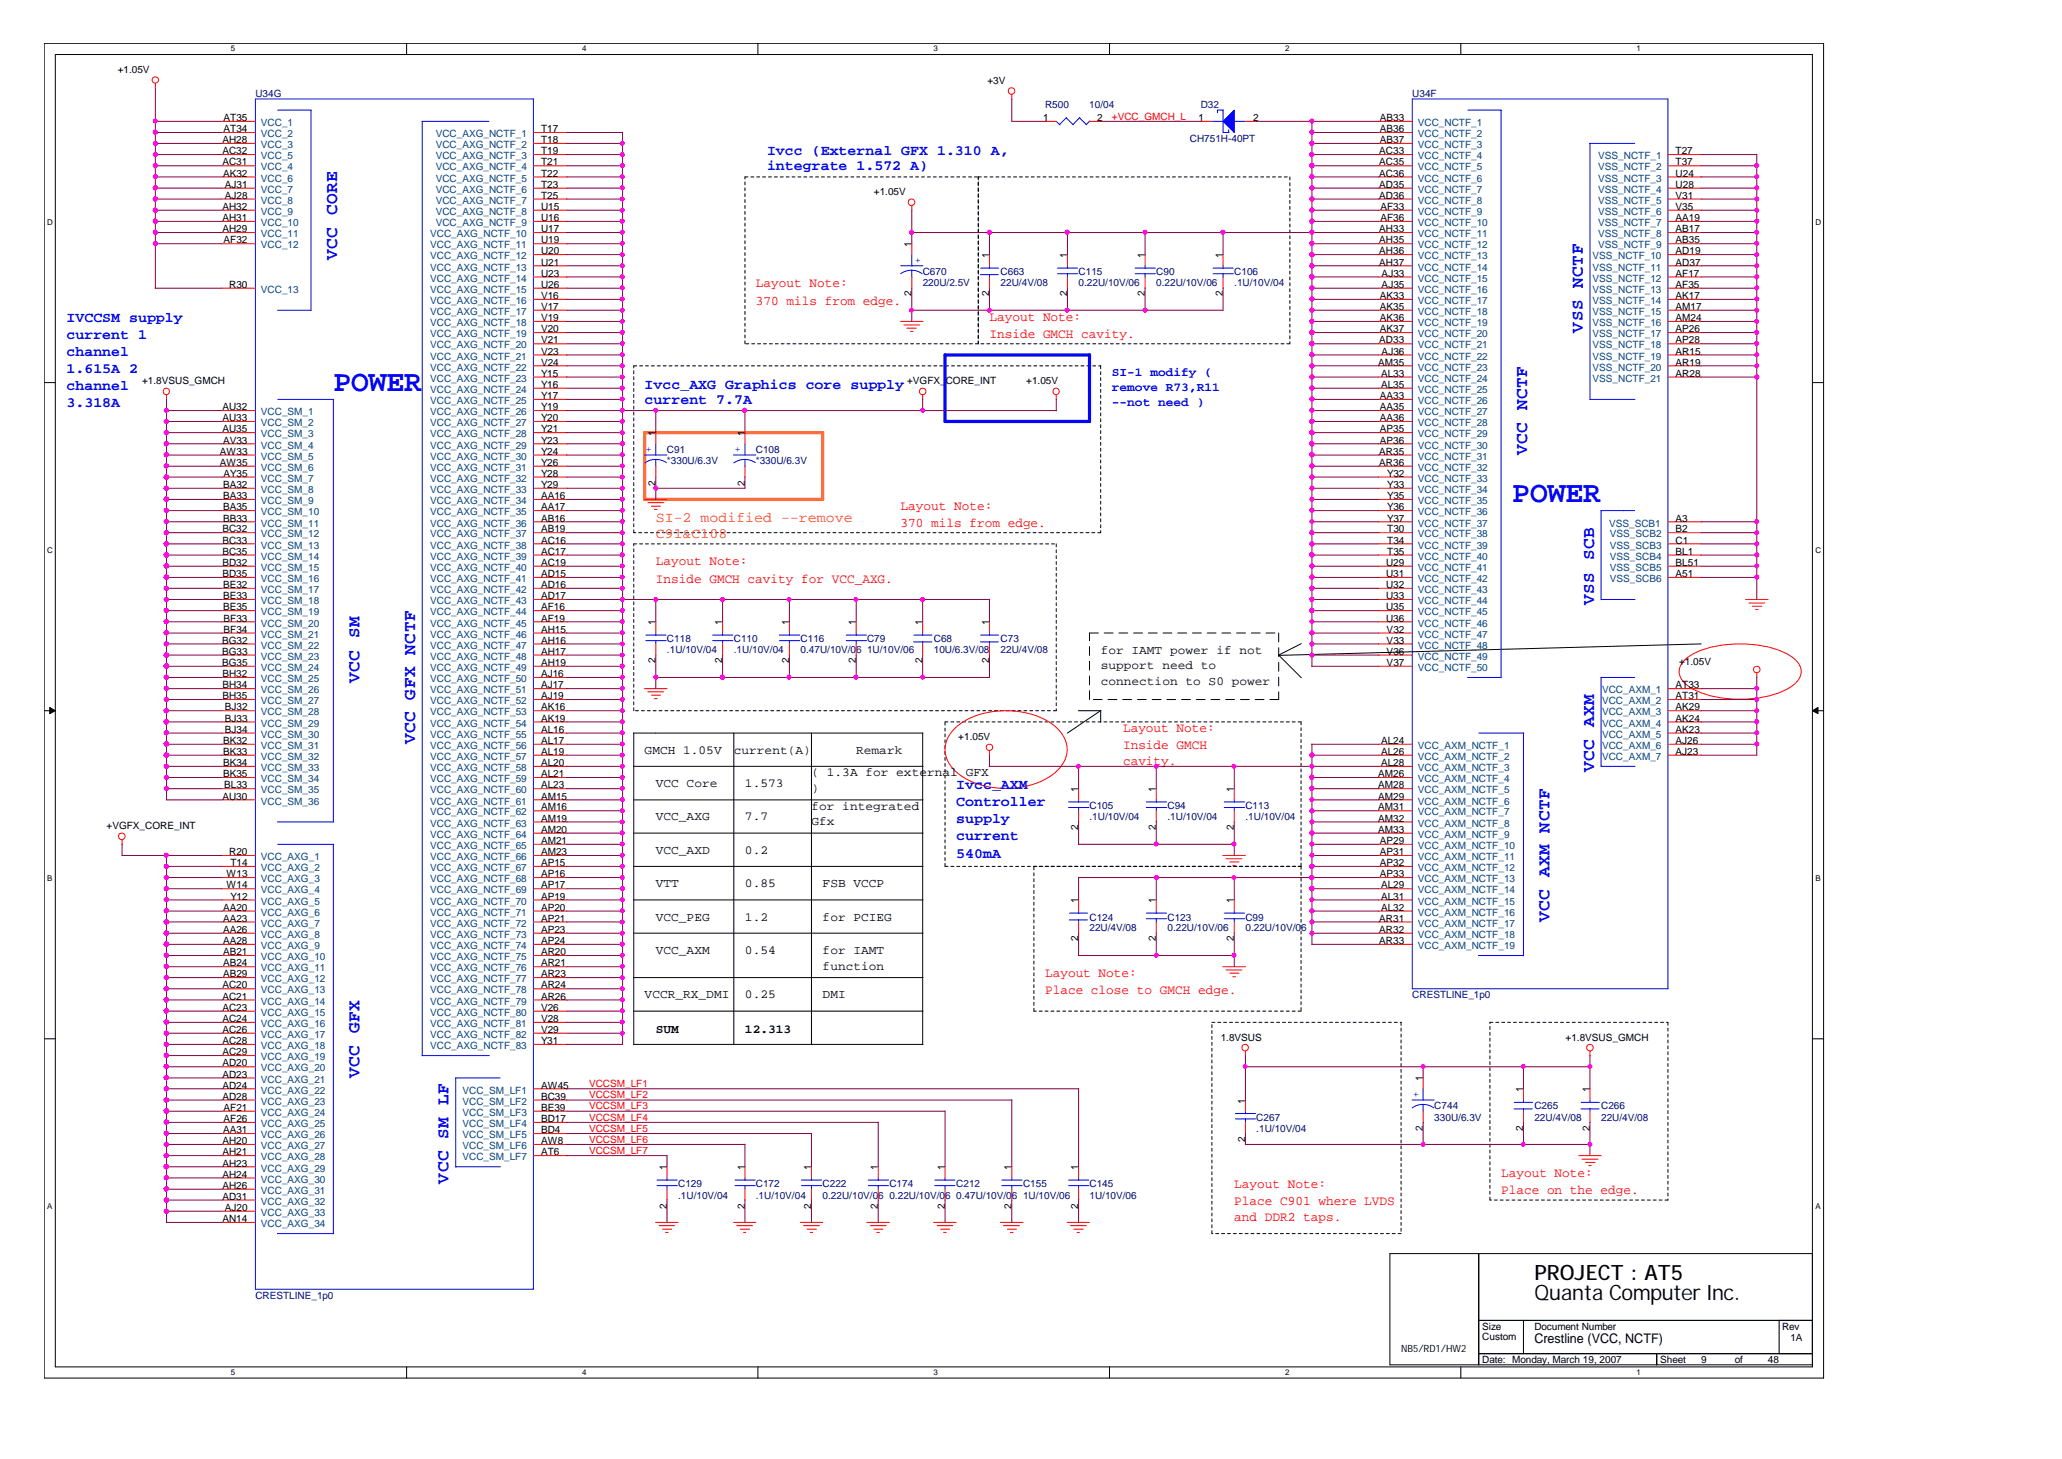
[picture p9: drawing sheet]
<svg xmlns="http://www.w3.org/2000/svg" width="297mm" height="210mm" viewBox="0 0 297 210" stroke-linecap="round" stroke-linejoin="round" font-family="sans-serif">
<defs><g id="words">
<g font-size="4.3" fill="#00f">
<text x="48" y="56.2">POWER</text>
<text x="217.6" y="72.2">POWER</text>
</g>
<g font-size="3">
<text x="220.8" y="184.2">PROJECT : AT5</text>
<text x="220.8" y="187">Quanta Computer Inc.</text>
</g>
<g font-size="2.5" fill="#00f">
<text x="48.5" y="37.4" transform="rotate(-90 48.5 37.4)">VCC CORE</text>
<text x="227.8" y="47.9" transform="rotate(-90 227.8 47.9)">VSS NCTF</text>
<text x="219.8" y="65.5" transform="rotate(-90 219.8 65.5)">VCC NCTF</text>
<text x="229.4" y="87.1" transform="rotate(-90 229.4 87.1)">VSS SCB</text>
<text x="51.7" y="98.3" transform="rotate(-90 51.7 98.3)">VCC SM</text>
<text x="59.7" y="107.1" transform="rotate(-90 59.7 107.1)">VCC GFX NCTF</text>
<text x="229.4" y="111.1" transform="rotate(-90 229.4 111.1)">VCC AXM</text>
<text x="222.9" y="132.6" transform="rotate(-90 222.9 132.6)">VCC AXM NCTF</text>
<text x="51.7" y="155.1" transform="rotate(-90 51.7 155.1)">VCC GFX</text>
<text x="64.5" y="170.3" transform="rotate(-90 64.5 170.3)">VCC SM LF</text>
</g>
<g font-size="2.1" fill="#00f">
<text x="110.4" y="22.3">Ivcc (External GFX 1.310 A,</text>
<text x="110.4" y="24.5">integrate 1.572 A)</text>
<text x="9.6" y="46.3">IVCCSM supply</text>
<text x="9.6" y="48.8">current 1</text>
<text x="9.6" y="51.2">channel</text>
<text x="9.6" y="53.7">1.615A 2</text>
<text x="9.6" y="56.1">channel</text>
<text x="9.6" y="58.6">3.318A</text>
<text x="92.8" y="55.9">Ivcc_AXG Graphics core supply</text>
<text x="92.8" y="58.1">current 7.7A</text>
<text x="137.6" y="113.6">Ivcc_AXM</text>
<text x="137.6" y="116">Controller</text>
<text x="137.6" y="118.5">supply</text>
<text x="137.6" y="120.9">current</text>
<text x="137.6" y="123.4">540mA</text>
</g>
<g font-size="2.1" fill="#ff8000">
<text x="94.4" y="75.1">SI-2 modified --remove</text>
<text x="94.4" y="77.4">C91&amp;C108</text>
</g>
<g font-size="1.9" fill="#f00">
<text x="108.8" y="41.3">Layout Note:</text>
<text x="108.8" y="43.8">370 mils from edge.</text>
<text x="142.4" y="46.1">Layout Note:</text>
<text x="142.4" y="48.6">Inside GMCH cavity.</text>
<text x="129.6" y="73.3">Layout Note:</text>
<text x="129.6" y="75.8">370 mils from edge.</text>
<text x="94.4" y="81.3">Layout Note:</text>
<text x="94.4" y="83.8">Inside GMCH cavity for VCC_AXG.</text>
<text x="161.6" y="105.3">Layout Note:</text>
<text x="161.6" y="107.7">Inside GMCH</text>
<text x="161.6" y="110.1">cavity.</text>
<text x="150.4" y="140.6">Layout Note:</text>
<text x="150.4" y="143">Place close to GMCH edge.</text>
<text x="177.6" y="171">Layout Note:</text>
<text x="177.6" y="173.3">Place C901 where LVDS</text>
<text x="216" y="169.3">Layout Note:</text>
<text x="216" y="171.8">Place on the edge.</text>
<text x="177.6" y="175.7">and DDR2 taps.</text>
</g>
<text font-size="1.9" x="220.8" y="193.2">Crestline (VCC, NCTF)</text>
<g font-size="1.8" fill="#00f">
<text x="160" y="54.2">SI-1 modify (</text>
<text x="160" y="56.3">remove R73,R11</text>
<text x="160" y="58.5">--not need )</text>
</g>
<g font-size="1.8">
<text x="158.4" y="94">for IAMT power if not</text>
<text x="158.4" y="96.3">support need to</text>
<text x="158.4" y="98.5">connection to S0 power</text>
<text x="92.8" y="108.5">GMCH 1.05V</text>
<text x="94.4" y="113.3">VCC Core</text>
<text x="105.6" y="108.5">current(A)</text>
<text x="107.2" y="113.3">1.573</text>
<text x="116.8" y="111.6">( 1.3A for external GFX</text>
<text x="116.8" y="113.9">)</text>
<text x="123.2" y="108.5">Remark</text>
<text x="94.4" y="118">VCC_AXG</text>
<text x="107.2" y="118">7.7</text>
<text x="116.8" y="116.5">for integrated</text>
<text x="116.8" y="118.7">Gfx</text>
<text x="94.4" y="122.9">VCC_AXD</text>
<text x="107.2" y="122.9">0.2</text>
<text x="94.4" y="127.6">VTT</text>
<text x="107.2" y="127.6">0.85</text>
<text x="118.4" y="127.6">FSB VCCP</text>
<text x="94.4" y="137.3">VCC_AXM</text>
<text x="94.4" y="132.5">VCC_PEG</text>
<text x="107.2" y="137.3">0.54</text>
<text x="107.2" y="132.5">1.2</text>
<text x="118.4" y="137.3">for IAMT</text>
<text x="118.4" y="132.5">for PCIEG</text>
<text x="92.8" y="143.7">VCCR_RX_DMI</text>
<text x="107.2" y="143.7">0.25</text>
<text x="118.4" y="139.5">function</text>
<text x="118.4" y="143.7">DMI</text>
<text x="94.4" y="148.6">SUM</text>
<text x="107.2" y="148.6">12.313</text>
</g>
<g font-size="1.4">
<text x="16.9" y="10.5">+1.05V</text>
<text x="32.2" y="17.4">AT35</text>
<text x="142.1" y="12.1">+3V</text>
<text x="150.1" y="17.4">1</text>
<text x="157.9" y="17.4">2</text>
<text x="172.5" y="17.4">1</text>
<text x="180.3" y="17.4">2</text>
<text x="198.5" y="17.4">AB33</text>
<text x="32" y="22.2">AC32</text>
<text x="32" y="23.8">AC31</text>
<text x="32" y="20.6">AH28</text>
<text x="32.2" y="19">AT34</text>
<text x="77.9" y="20.6">T18</text>
<text x="77.9" y="22.2">T19</text>
<text x="77.9" y="23.8">T21</text>
<text x="77.9" y="19">T17</text>
<text x="198.5" y="22.2">AC33</text>
<text x="198.5" y="23.8">AC35</text>
<text x="198.5" y="19">AB36</text>
<text x="198.5" y="20.6">AB37</text>
<text x="241.1" y="22.2">T27</text>
<text x="241.1" y="23.8">T37</text>
<text x="32.1" y="25.4">AK32</text>
<text x="32.3" y="27">AJ31</text>
<text x="32.3" y="28.6">AJ28</text>
<text x="77.9" y="25.4">T22</text>
<text x="77.9" y="27">T23</text>
<text x="77.9" y="28.6">T25</text>
<text x="125.7" y="28.1">+1.05V</text>
<text x="198.5" y="25.4">AC36</text>
<text x="198.5" y="27">AD35</text>
<text x="198.5" y="28.6">AD36</text>
<text x="241.1" y="25.4">U24</text>
<text x="241.1" y="27">U28</text>
<text x="241.1" y="28.6">V31</text>
<text x="32" y="30.2">AH32</text>
<text x="32" y="31.8">AH31</text>
<text x="32" y="33.4">AH29</text>
<text x="32.2" y="35">AF32</text>
<text x="77.9" y="33.4">U17</text>
<text x="77.9" y="35">U19</text>
<text x="77.9" y="30.2">U15</text>
<text x="77.9" y="31.8">U16</text>
<text x="131.1" y="35.5" transform="rotate(-90 131.1 35.5)">1</text>
<text x="198.5" y="33.4">AH33</text>
<text x="198.5" y="35">AH35</text>
<text x="198.6" y="30.2">AF33</text>
<text x="198.6" y="31.8">AF36</text>
<text x="241.1" y="30.2">V35</text>
<text x="241.1" y="33.4">AB17</text>
<text x="241.1" y="35">AB35</text>
<text x="241.1" y="31.8">AA19</text>
<text x="33" y="41.4">R30</text>
<text x="77.9" y="36.6">U20</text>
<text x="77.9" y="38.2">U21</text>
<text x="77.9" y="39.8">U23</text>
<text x="77.9" y="41.4">U26</text>
<text x="142.3" y="37.1" transform="rotate(-90 142.3 37.1)">1</text>
<text x="153.5" y="37.1" transform="rotate(-90 153.5 37.1)">1</text>
<text x="164.7" y="37.1" transform="rotate(-90 164.7 37.1)">1</text>
<text x="175.9" y="37.1" transform="rotate(-90 175.9 37.1)">1</text>
<text x="198.5" y="36.6">AH36</text>
<text x="198.5" y="38.2">AH37</text>
<text x="198.8" y="39.8">AJ33</text>
<text x="198.8" y="41.4">AJ35</text>
<text x="241.1" y="36.6">AD19</text>
<text x="241.1" y="38.2">AD37</text>
<text x="241.1" y="39.8">AF17</text>
<text x="241.1" y="41.4">AF35</text>
<text x="77.9" y="43">V16</text>
<text x="77.9" y="44.6">V17</text>
<text x="77.9" y="46.2">V19</text>
<text x="77.9" y="47.8">V20</text>
<text x="131.1" y="42.6" transform="rotate(-90 131.1 42.6)">2</text>
<text x="142.3" y="42.6" transform="rotate(-90 142.3 42.6)">2</text>
<text x="153.5" y="42.6" transform="rotate(-90 153.5 42.6)">2</text>
<text x="164.7" y="42.6" transform="rotate(-90 164.7 42.6)">2</text>
<text x="175.9" y="42.6" transform="rotate(-90 175.9 42.6)">2</text>
<text x="198.5" y="47.8">AK37</text>
<text x="198.5" y="43">AK33</text>
<text x="198.5" y="44.6">AK35</text>
<text x="198.5" y="46.2">AK36</text>
<text x="241.1" y="43">AK17</text>
<text x="241.1" y="46.2">AM24</text>
<text x="241.1" y="47.8">AP26</text>
<text x="241.1" y="44.6">AM17</text>
<text x="77.9" y="49.4">V21</text>
<text x="77.9" y="51">V23</text>
<text x="77.9" y="52.6">V24</text>
<text x="198.3" y="52.6">AM35</text>
<text x="198.5" y="49.4">AD33</text>
<text x="198.8" y="51">AJ36</text>
<text x="241.1" y="51">AR15</text>
<text x="241.1" y="52.6">AR19</text>
<text x="241.1" y="49.4">AP28</text>
<text x="20.4" y="55.3">+1.8VSUS_GMCH</text>
<text x="32" y="59">AU32</text>
<text x="77.9" y="54.2">Y15</text>
<text x="77.9" y="55.8">Y16</text>
<text x="77.9" y="57.4">Y17</text>
<text x="77.9" y="59">Y19</text>
<text x="130.5" y="55.3">+VGFX_CORE_INT</text>
<text x="147.7" y="55.3">+1.05V</text>
<text x="198.5" y="57.4">AA33</text>
<text x="198.5" y="59">AA35</text>
<text x="198.7" y="54.2">AL33</text>
<text x="198.7" y="55.8">AL35</text>
<text x="241.1" y="54.2">AR28</text>
<text x="31.6" y="65.4">AW33</text>
<text x="32" y="60.6">AU33</text>
<text x="32" y="62.2">AU35</text>
<text x="32.1" y="63.8">AV33</text>
<text x="77.9" y="60.6">Y20</text>
<text x="77.9" y="62.2">Y21</text>
<text x="77.9" y="63.8">Y23</text>
<text x="77.9" y="65.4">Y24</text>
<text x="94.3" y="62.8" transform="rotate(-90 94.3 62.8)">1</text>
<text x="107.1" y="62.8" transform="rotate(-90 107.1 62.8)">1</text>
<text x="198.5" y="65.4">AR35</text>
<text x="198.5" y="62.2">AP35</text>
<text x="198.5" y="63.8">AP36</text>
<text x="198.5" y="60.6">AA36</text>
<text x="31.6" y="67">AW35</text>
<text x="32.1" y="70.2">BA32</text>
<text x="32.1" y="71.8">BA33</text>
<text x="32.2" y="68.6">AY35</text>
<text x="77.9" y="67">Y26</text>
<text x="77.9" y="68.6">Y28</text>
<text x="77.9" y="70.2">Y29</text>
<text x="77.9" y="71.8">AA16</text>
<text x="94.3" y="69.9" transform="rotate(-90 94.3 69.9)">2</text>
<text x="107.1" y="69.9" transform="rotate(-90 107.1 69.9)">2</text>
<text x="198.5" y="67">AR36</text>
<text x="199.6" y="68.6">Y32</text>
<text x="199.6" y="70.2">Y33</text>
<text x="199.6" y="71.8">Y35</text>
<text x="32" y="76.6">BC32</text>
<text x="32.1" y="73.4">BA35</text>
<text x="32.1" y="75">BB33</text>
<text x="77.9" y="73.4">AA17</text>
<text x="77.9" y="75">AB16</text>
<text x="77.9" y="76.6">AB19</text>
<text x="199.6" y="76.6">T30</text>
<text x="199.6" y="73.4">Y36</text>
<text x="199.6" y="75">Y37</text>
<text x="241.1" y="75">A3</text>
<text x="241.1" y="76.6">B2</text>
<text x="32" y="78.2">BC33</text>
<text x="32" y="79.8">BC35</text>
<text x="32" y="81.4">BD32</text>
<text x="32" y="83">BD35</text>
<text x="77.9" y="78.2">AC16</text>
<text x="77.9" y="79.8">AC17</text>
<text x="77.9" y="81.4">AC19</text>
<text x="77.9" y="83">AD15</text>
<text x="199.4" y="83">U31</text>
<text x="199.4" y="81.4">U29</text>
<text x="199.6" y="78.2">T34</text>
<text x="199.6" y="79.8">T35</text>
<text x="241.1" y="78.2">C1</text>
<text x="241.1" y="79.8">BL1</text>
<text x="241.1" y="81.4">BL51</text>
<text x="241.1" y="83">A51</text>
<text x="32.1" y="84.6">BE32</text>
<text x="32.1" y="86.2">BE33</text>
<text x="32.1" y="87.8">BE35</text>
<text x="32.2" y="89.4">BF33</text>
<text x="77.9" y="84.6">AD16</text>
<text x="77.9" y="86.2">AD17</text>
<text x="77.9" y="87.8">AF16</text>
<text x="77.9" y="89.4">AF19</text>
<text x="94.3" y="90" transform="rotate(-90 94.3 90)">1</text>
<text x="103.9" y="90" transform="rotate(-90 103.9 90)">1</text>
<text x="113.5" y="90" transform="rotate(-90 113.5 90)">1</text>
<text x="123.1" y="90" transform="rotate(-90 123.1 90)">1</text>
<text x="132.7" y="90" transform="rotate(-90 132.7 90)">1</text>
<text x="142.3" y="90" transform="rotate(-90 142.3 90)">1</text>
<text x="199.4" y="84.6">U32</text>
<text x="199.4" y="86.2">U33</text>
<text x="199.4" y="87.8">U35</text>
<text x="199.4" y="89.4">U36</text>
<text x="32" y="92.6">BG32</text>
<text x="32" y="94.2">BG33</text>
<text x="32" y="95.8">BG35</text>
<text x="32.2" y="91">BF34</text>
<text x="77.9" y="91">AH15</text>
<text x="77.9" y="92.6">AH16</text>
<text x="77.9" y="94.2">AH17</text>
<text x="77.9" y="95.8">AH19</text>
<text x="94.3" y="95.4" transform="rotate(-90 94.3 95.4)">2</text>
<text x="103.9" y="95.4" transform="rotate(-90 103.9 95.4)">2</text>
<text x="113.5" y="95.4" transform="rotate(-90 113.5 95.4)">2</text>
<text x="123.1" y="95.4" transform="rotate(-90 123.1 95.4)">2</text>
<text x="132.7" y="95.4" transform="rotate(-90 132.7 95.4)">2</text>
<text x="142.3" y="95.4" transform="rotate(-90 142.3 95.4)">2</text>
<text x="199.5" y="92.6">V33</text>
<text x="199.5" y="94.2">V36</text>
<text x="199.5" y="95.8">V37</text>
<text x="199.5" y="91">V32</text>
<text x="241.6" y="95.6">+1.05V</text>
<text x="32" y="97.4">BH32</text>
<text x="32" y="99">BH34</text>
<text x="32" y="100.6">BH35</text>
<text x="77.9" y="97.4">AJ16</text>
<text x="77.9" y="99">AJ17</text>
<text x="77.9" y="100.6">AJ19</text>
<text x="241.1" y="100.6">AT31</text>
<text x="241.1" y="99">AT33</text>
<text x="32.1" y="107">BK32</text>
<text x="32.3" y="105.4">BJ34</text>
<text x="32.3" y="102.2">BJ32</text>
<text x="32.3" y="103.8">BJ33</text>
<text x="77.9" y="102.2">AK16</text>
<text x="77.9" y="103.8">AK19</text>
<text x="77.9" y="105.4">AL16</text>
<text x="77.9" y="107">AL17</text>
<text x="137.9" y="106.5">+1.05V</text>
<text x="198.7" y="107">AL24</text>
<text x="241.1" y="103.8">AK24</text>
<text x="241.1" y="105.4">AK23</text>
<text x="241.1" y="107">AJ26</text>
<text x="241.1" y="102.2">AK29</text>
<text x="32.1" y="108.6">BK33</text>
<text x="32.1" y="110.2">BK34</text>
<text x="32.1" y="111.8">BK35</text>
<text x="32.3" y="113.4">BL33</text>
<text x="77.9" y="108.6">AL19</text>
<text x="77.9" y="110.2">AL20</text>
<text x="77.9" y="111.8">AL21</text>
<text x="77.9" y="113.4">AL23</text>
<text x="155.2" y="114" transform="rotate(-90 155.2 114)">1</text>
<text x="166.3" y="114" transform="rotate(-90 166.3 114)">1</text>
<text x="177.5" y="114" transform="rotate(-90 177.5 114)">1</text>
<text x="198.3" y="111.8">AM26</text>
<text x="198.3" y="113.4">AM28</text>
<text x="198.7" y="108.6">AL26</text>
<text x="198.7" y="110.2">AL28</text>
<text x="241.1" y="108.6">AJ23</text>
<text x="15.3" y="119.3">+VGFX_CORE_INT</text>
<text x="32" y="115">AU30</text>
<text x="77.9" y="115">AM15</text>
<text x="77.9" y="116.6">AM16</text>
<text x="77.9" y="118.2">AM19</text>
<text x="77.9" y="119.8">AM20</text>
<text x="155.2" y="119.4" transform="rotate(-90 155.2 119.4)">2</text>
<text x="166.3" y="119.4" transform="rotate(-90 166.3 119.4)">2</text>
<text x="177.5" y="119.4" transform="rotate(-90 177.5 119.4)">2</text>
<text x="198.3" y="115">AM29</text>
<text x="198.3" y="116.6">AM31</text>
<text x="198.3" y="118.2">AM32</text>
<text x="198.3" y="119.8">AM33</text>
<text x="33" y="123">R20</text>
<text x="33.1" y="124.6">T14</text>
<text x="77.9" y="121.4">AM21</text>
<text x="77.9" y="123">AM23</text>
<text x="77.9" y="124.6">AP15</text>
<text x="198.5" y="121.4">AP29</text>
<text x="198.5" y="123">AP31</text>
<text x="198.5" y="124.6">AP32</text>
<text x="32.1" y="131">AA20</text>
<text x="32.6" y="126.2">W13</text>
<text x="32.6" y="127.8">W14</text>
<text x="33.1" y="129.4">Y12</text>
<text x="77.9" y="126.2">AP16</text>
<text x="77.9" y="127.8">AP17</text>
<text x="77.9" y="129.4">AP19</text>
<text x="77.9" y="131">AP20</text>
<text x="155.2" y="130" transform="rotate(-90 155.2 130)">1</text>
<text x="166.3" y="130" transform="rotate(-90 166.3 130)">1</text>
<text x="177.5" y="130" transform="rotate(-90 177.5 130)">1</text>
<text x="198.5" y="126.2">AP33</text>
<text x="198.7" y="127.8">AL29</text>
<text x="198.7" y="129.4">AL31</text>
<text x="198.7" y="131">AL32</text>
<text x="32.1" y="132.6">AA23</text>
<text x="32.1" y="134.2">AA26</text>
<text x="32.1" y="135.8">AA28</text>
<text x="32.1" y="137.4">AB21</text>
<text x="77.9" y="132.6">AP21</text>
<text x="77.9" y="134.2">AP23</text>
<text x="77.9" y="135.8">AP24</text>
<text x="77.9" y="137.4">AR20</text>
<text x="155.2" y="135.4" transform="rotate(-90 155.2 135.4)">2</text>
<text x="166.3" y="135.4" transform="rotate(-90 166.3 135.4)">2</text>
<text x="177.5" y="135.4" transform="rotate(-90 177.5 135.4)">2</text>
<text x="198.5" y="132.6">AR31</text>
<text x="198.5" y="134.2">AR32</text>
<text x="198.5" y="135.8">AR33</text>
<text x="32" y="142.2">AC20</text>
<text x="32" y="143.8">AC21</text>
<text x="32.1" y="139">AB24</text>
<text x="32.1" y="140.6">AB29</text>
<text x="77.9" y="139">AR21</text>
<text x="77.9" y="140.6">AR23</text>
<text x="77.9" y="142.2">AR24</text>
<text x="77.9" y="143.8">AR26</text>
<text x="32" y="145.4">AC23</text>
<text x="32" y="147">AC24</text>
<text x="32" y="148.6">AC26</text>
<text x="77.9" y="145.4">V26</text>
<text x="77.9" y="147">V28</text>
<text x="77.9" y="148.6">V29</text>
<text x="175.6" y="149.7">1.8VSUS</text>
<text x="225.3" y="149.7">+1.8VSUS_GMCH</text>
<text x="32" y="150.2">AC28</text>
<text x="32" y="151.8">AC29</text>
<text x="32" y="153.4">AD20</text>
<text x="32" y="155">AD23</text>
<text x="77.9" y="150.2">Y31</text>
<text x="204.7" y="155.5" transform="rotate(-90 204.7 155.5)">1</text>
<text x="32" y="156.6">AD24</text>
<text x="32" y="158.2">AD28</text>
<text x="32.2" y="159.8">AF21</text>
<text x="32.2" y="161.4">AF26</text>
<text x="77.9" y="156.6">AW45</text>
<text x="77.9" y="158.2">BC39</text>
<text x="77.9" y="159.8">BE39</text>
<text x="77.9" y="161.4">BD17</text>
<text x="179.2" y="158.8" transform="rotate(-90 179.2 158.8)">1</text>
<text x="219.2" y="157.2" transform="rotate(-90 219.2 157.2)">1</text>
<text x="228.7" y="157.2" transform="rotate(-90 228.7 157.2)">1</text>
<text x="32" y="164.6">AH20</text>
<text x="32" y="166.2">AH21</text>
<text x="32" y="167.8">AH23</text>
<text x="32.1" y="163">AA31</text>
<text x="77.9" y="163">BD4</text>
<text x="77.9" y="164.6">AW8</text>
<text x="77.9" y="166.2">AT6</text>
<text x="179.2" y="164.3" transform="rotate(-90 179.2 164.3)">2</text>
<text x="204.7" y="162.7" transform="rotate(-90 204.7 162.7)">2</text>
<text x="219.2" y="162.7" transform="rotate(-90 219.2 162.7)">2</text>
<text x="228.7" y="162.7" transform="rotate(-90 228.7 162.7)">2</text>
<text x="32" y="169.4">AH24</text>
<text x="32" y="171">AH26</text>
<text x="32" y="172.6">AD31</text>
<text x="95.9" y="173.9" transform="rotate(-90 95.9 173.9)">2</text>
<text x="95.9" y="168.4" transform="rotate(-90 95.9 168.4)">1</text>
<text x="107.1" y="173.9" transform="rotate(-90 107.1 173.9)">2</text>
<text x="107.1" y="168.4" transform="rotate(-90 107.1 168.4)">1</text>
<text x="116.7" y="173.9" transform="rotate(-90 116.7 173.9)">2</text>
<text x="116.7" y="168.4" transform="rotate(-90 116.7 168.4)">1</text>
<text x="126.3" y="173.9" transform="rotate(-90 126.3 173.9)">2</text>
<text x="126.3" y="168.4" transform="rotate(-90 126.3 168.4)">1</text>
<text x="135.9" y="173.9" transform="rotate(-90 135.9 173.9)">2</text>
<text x="135.9" y="168.4" transform="rotate(-90 135.9 168.4)">1</text>
<text x="145.5" y="173.9" transform="rotate(-90 145.5 173.9)">2</text>
<text x="145.5" y="168.4" transform="rotate(-90 145.5 168.4)">1</text>
<text x="155.2" y="173.9" transform="rotate(-90 155.2 173.9)">2</text>
<text x="155.2" y="168.4" transform="rotate(-90 155.2 168.4)">1</text>
<text x="32" y="175.8">AN14</text>
<text x="32.3" y="174.2">AJ20</text>
<text x="213.3" y="191.3">Size</text>
<text x="220.8" y="191.3">Document Number</text>
<text x="256.4" y="191.3">Rev</text>
<text x="201.6" y="194.5">NB5/RD1/HW2</text>
<text x="213.3" y="192.8">Custom</text>
<text x="213.3" y="196.1">Date: Monday, March 19, 2007</text>
<text x="238.9" y="196.1">Sheet</text>
<text x="244.8" y="196.1">9</text>
<text x="249.6" y="196.1">of</text>
<text x="254.4" y="196.1">48</text>
<text x="257.6" y="192.9">1A</text>
</g>
<g font-size="1.4" fill="#000080">
<text x="36.7" y="14">U34G</text>
<text x="150.4" y="15.6">R500</text>
<text x="156.7" y="15.6">10/04</text>
<text x="172.8" y="15.6">D32</text>
<text x="203.2" y="14">U34F</text>
<text x="171.2" y="20.4">CH751H-40PT</text>
<text x="132.8" y="39.6">C670</text>
<text x="132.8" y="41.2">220U/2.5V</text>
<text x="144" y="39.6">C663</text>
<text x="144" y="41.2">22U/4V/08</text>
<text x="155.2" y="39.6">C115</text>
<text x="155.2" y="41.2">0.22U/10V/06</text>
<text x="166.4" y="39.6">C90</text>
<text x="166.4" y="41.2">0.22U/10V/06</text>
<text x="177.6" y="39.6">C106</text>
<text x="177.6" y="41.2">.1U/10V/04</text>
<text x="96" y="65.2">C91</text>
<text x="108.8" y="65.2">C108</text>
<text x="96" y="66.8">*330U/6.3V</text>
<text x="108.8" y="66.8">*330U/6.3V</text>
<text x="96" y="92.4">C118</text>
<text x="96" y="94">.1U/10V/04</text>
<text x="105.6" y="92.4">C110</text>
<text x="105.6" y="94">.1U/10V/04</text>
<text x="115.2" y="92.4">C116</text>
<text x="115.2" y="94">0.47U/10V/06</text>
<text x="124.8" y="92.4">C79</text>
<text x="124.8" y="94">1U/10V/06</text>
<text x="134.4" y="92.4">C68</text>
<text x="134.4" y="94">10U/6.3V/08</text>
<text x="144" y="92.4">C73</text>
<text x="144" y="94">22U/4V/08</text>
<text x="156.8" y="116.4">C105</text>
<text x="156.8" y="118">.1U/10V/04</text>
<text x="168" y="116.4">C94</text>
<text x="168" y="118">.1U/10V/04</text>
<text x="179.2" y="116.4">C113</text>
<text x="179.2" y="118">.1U/10V/04</text>
<text x="156.8" y="132.4">C124</text>
<text x="156.8" y="134">22U/4V/08</text>
<text x="168" y="132.4">C123</text>
<text x="168" y="134">0.22U/10V/06</text>
<text x="179.2" y="132.4">C99</text>
<text x="179.2" y="134">0.22U/10V/06</text>
<text x="203.2" y="143.6">CRESTLINE_1p0</text>
<text x="180.8" y="161.2">C267</text>
<text x="206.4" y="159.6">C744</text>
<text x="206.4" y="161.2">330U/6.3V</text>
<text x="220.8" y="159.6">C265</text>
<text x="220.8" y="161.2">22U/4V/08</text>
<text x="230.4" y="159.6">C266</text>
<text x="230.4" y="161.2">22U/4V/08</text>
<text x="180.8" y="162.8">.1U/10V/04</text>
<text x="97.6" y="170.8">C129</text>
<text x="97.6" y="172.4">.1U/10V/04</text>
<text x="108.8" y="170.8">C172</text>
<text x="108.8" y="172.4">.1U/10V/04</text>
<text x="118.4" y="170.8">C222</text>
<text x="118.4" y="172.4">0.22U/10V/06</text>
<text x="128" y="170.8">C174</text>
<text x="128" y="172.4">0.22U/10V/06</text>
<text x="137.6" y="170.8">C212</text>
<text x="137.6" y="172.4">0.47U/10V/06</text>
<text x="147.2" y="170.8">C155</text>
<text x="147.2" y="172.4">1U/10V/06</text>
<text x="156.8" y="170.8">C145</text>
<text x="156.8" y="172.4">1U/10V/06</text>
<text x="36.7" y="186.8">CRESTLINE_1p0</text>
</g>
<g font-size="1.4" fill="#f00">
<text x="160" y="17.2">+VCC_GMCH_L</text>
<text x="84.8" y="158">VCCSM_LF2</text>
<text x="84.8" y="156.4">VCCSM_LF1</text>
<text x="84.8" y="159.6">VCCSM_LF3</text>
<text x="84.8" y="161.2">VCCSM_LF4</text>
<text x="84.8" y="162.8">VCCSM_LF5</text>
<text x="84.8" y="164.4">VCCSM_LF6</text>
<text x="84.8" y="166">VCCSM_LF7</text>
</g>
<g font-size="1.4" fill="#004080">
<text x="37.5" y="22.9">VCC_5</text>
<text x="37.5" y="19.7">VCC_2</text>
<text x="37.5" y="18.1">VCC_1</text>
<text x="37.5" y="21.3">VCC_3</text>
<text x="62.7" y="21.3">VCC_AXG_NCTF_2</text>
<text x="62.7" y="22.9">VCC_AXG_NCTF_3</text>
<text x="62.7" y="19.7">VCC_AXG_NCTF_1</text>
<text x="204" y="18.1">VCC_NCTF_1</text>
<text x="204" y="19.7">VCC_NCTF_2</text>
<text x="204" y="21.3">VCC_NCTF_3</text>
<text x="204" y="22.9">VCC_NCTF_4</text>
<text x="230" y="22.9">VSS_NCTF_1</text>
<text x="37.5" y="26.1">VCC_6</text>
<text x="37.5" y="27.7">VCC_7</text>
<text x="37.5" y="29.3">VCC_8</text>
<text x="37.5" y="24.5">VCC_4</text>
<text x="62.7" y="24.5">VCC_AXG_NCTF_4</text>
<text x="62.7" y="26.1">VCC_AXG_NCTF_5</text>
<text x="62.7" y="27.7">VCC_AXG_NCTF_6</text>
<text x="62.7" y="29.3">VCC_AXG_NCTF_7</text>
<text x="204" y="29.3">VCC_NCTF_8</text>
<text x="204" y="24.5">VCC_NCTF_5</text>
<text x="204" y="26.1">VCC_NCTF_6</text>
<text x="204" y="27.7">VCC_NCTF_7</text>
<text x="230" y="24.5">VSS_NCTF_2</text>
<text x="230" y="26.1">VSS_NCTF_3</text>
<text x="230" y="27.7">VSS_NCTF_4</text>
<text x="230" y="29.3">VSS_NCTF_5</text>
<text x="37.5" y="30.9">VCC_9</text>
<text x="37.5" y="32.5">VCC_10</text>
<text x="37.5" y="34.1">VCC_11</text>
<text x="37.5" y="35.7">VCC_12</text>
<text x="61.9" y="34.1">VCC_AXG_NCTF_10</text>
<text x="61.9" y="35.7">VCC_AXG_NCTF_11</text>
<text x="62.7" y="30.9">VCC_AXG_NCTF_8</text>
<text x="62.7" y="32.5">VCC_AXG_NCTF_9</text>
<text x="204" y="30.9">VCC_NCTF_9</text>
<text x="204" y="32.5">VCC_NCTF_10</text>
<text x="204" y="34.1">VCC_NCTF_11</text>
<text x="204" y="35.7">VCC_NCTF_12</text>
<text x="230" y="32.5">VSS_NCTF_7</text>
<text x="230" y="30.9">VSS_NCTF_6</text>
<text x="230" y="34.1">VSS_NCTF_8</text>
<text x="230" y="35.7">VSS_NCTF_9</text>
<text x="61.9" y="37.3">VCC_AXG_NCTF_12</text>
<text x="61.9" y="38.9">VCC_AXG_NCTF_13</text>
<text x="61.9" y="40.5">VCC_AXG_NCTF_14</text>
<text x="204" y="37.3">VCC_NCTF_13</text>
<text x="204" y="38.9">VCC_NCTF_14</text>
<text x="204" y="40.5">VCC_NCTF_15</text>
<text x="229.2" y="38.9">VSS_NCTF_11</text>
<text x="229.2" y="40.5">VSS_NCTF_12</text>
<text x="229.2" y="37.3">VSS_NCTF_10</text>
<text x="37.5" y="42.1">VCC_13</text>
<text x="61.9" y="42.1">VCC_AXG_NCTF_15</text>
<text x="61.9" y="43.7">VCC_AXG_NCTF_16</text>
<text x="61.9" y="45.3">VCC_AXG_NCTF_17</text>
<text x="61.9" y="46.9">VCC_AXG_NCTF_18</text>
<text x="204" y="42.1">VCC_NCTF_16</text>
<text x="204" y="43.7">VCC_NCTF_17</text>
<text x="204" y="45.3">VCC_NCTF_18</text>
<text x="204" y="46.9">VCC_NCTF_19</text>
<text x="229.2" y="43.7">VSS_NCTF_14</text>
<text x="229.2" y="46.9">VSS_NCTF_16</text>
<text x="229.2" y="42.1">VSS_NCTF_13</text>
<text x="229.2" y="45.3">VSS_NCTF_15</text>
<text x="61.9" y="48.5">VCC_AXG_NCTF_19</text>
<text x="61.9" y="50.1">VCC_AXG_NCTF_20</text>
<text x="61.9" y="51.7">VCC_AXG_NCTF_21</text>
<text x="61.9" y="53.3">VCC_AXG_NCTF_22</text>
<text x="204" y="50.1">VCC_NCTF_21</text>
<text x="204" y="51.7">VCC_NCTF_22</text>
<text x="204" y="53.3">VCC_NCTF_23</text>
<text x="204" y="48.5">VCC_NCTF_20</text>
<text x="229.2" y="48.5">VSS_NCTF_17</text>
<text x="229.2" y="51.7">VSS_NCTF_19</text>
<text x="229.2" y="53.3">VSS_NCTF_20</text>
<text x="229.2" y="50.1">VSS_NCTF_18</text>
<text x="37.5" y="59.7">VCC_SM_1</text>
<text x="61.9" y="54.9">VCC_AXG_NCTF_23</text>
<text x="61.9" y="56.5">VCC_AXG_NCTF_24</text>
<text x="61.9" y="58.1">VCC_AXG_NCTF_25</text>
<text x="61.9" y="59.7">VCC_AXG_NCTF_26</text>
<text x="204" y="58.1">VCC_NCTF_26</text>
<text x="204" y="59.7">VCC_NCTF_27</text>
<text x="204" y="54.9">VCC_NCTF_24</text>
<text x="204" y="56.5">VCC_NCTF_25</text>
<text x="229.2" y="54.9">VSS_NCTF_21</text>
<text x="37.5" y="61.3">VCC_SM_2</text>
<text x="37.5" y="62.9">VCC_SM_3</text>
<text x="37.5" y="64.5">VCC_SM_4</text>
<text x="61.9" y="61.3">VCC_AXG_NCTF_27</text>
<text x="61.9" y="62.9">VCC_AXG_NCTF_28</text>
<text x="61.9" y="64.5">VCC_AXG_NCTF_29</text>
<text x="204" y="61.3">VCC_NCTF_28</text>
<text x="204" y="62.9">VCC_NCTF_29</text>
<text x="204" y="64.5">VCC_NCTF_30</text>
<text x="37.5" y="67.7">VCC_SM_6</text>
<text x="37.5" y="69.3">VCC_SM_7</text>
<text x="37.5" y="70.9">VCC_SM_8</text>
<text x="37.5" y="66.1">VCC_SM_5</text>
<text x="61.9" y="66.1">VCC_AXG_NCTF_30</text>
<text x="61.9" y="67.7">VCC_AXG_NCTF_31</text>
<text x="61.9" y="69.3">VCC_AXG_NCTF_32</text>
<text x="61.9" y="70.9">VCC_AXG_NCTF_33</text>
<text x="204" y="69.3">VCC_NCTF_33</text>
<text x="204" y="70.9">VCC_NCTF_34</text>
<text x="204" y="66.1">VCC_NCTF_31</text>
<text x="204" y="67.7">VCC_NCTF_32</text>
<text x="37.5" y="74.1">VCC_SM_10</text>
<text x="37.5" y="72.5">VCC_SM_9</text>
<text x="37.5" y="75.7">VCC_SM_11</text>
<text x="37.5" y="77.3">VCC_SM_12</text>
<text x="61.9" y="72.5">VCC_AXG_NCTF_34</text>
<text x="61.9" y="74.1">VCC_AXG_NCTF_35</text>
<text x="61.9" y="75.7">VCC_AXG_NCTF_36</text>
<text x="61.9" y="77.3">VCC_AXG_NCTF_37</text>
<text x="204" y="72.5">VCC_NCTF_35</text>
<text x="204" y="74.1">VCC_NCTF_36</text>
<text x="204" y="75.7">VCC_NCTF_37</text>
<text x="204" y="77.3">VCC_NCTF_38</text>
<text x="231.5" y="75.7">VSS_SCB1</text>
<text x="231.6" y="77.3">VSS_SCB2</text>
<text x="37.5" y="78.9">VCC_SM_13</text>
<text x="37.5" y="80.5">VCC_SM_14</text>
<text x="37.5" y="82.1">VCC_SM_15</text>
<text x="37.5" y="83.7">VCC_SM_16</text>
<text x="61.9" y="78.9">VCC_AXG_NCTF_38</text>
<text x="61.9" y="80.5">VCC_AXG_NCTF_39</text>
<text x="61.9" y="82.1">VCC_AXG_NCTF_40</text>
<text x="61.9" y="83.7">VCC_AXG_NCTF_41</text>
<text x="204" y="83.7">VCC_NCTF_42</text>
<text x="204" y="78.9">VCC_NCTF_39</text>
<text x="204" y="80.5">VCC_NCTF_40</text>
<text x="204" y="82.1">VCC_NCTF_41</text>
<text x="231.6" y="78.9">VSS_SCB3</text>
<text x="231.6" y="80.5">VSS_SCB4</text>
<text x="231.6" y="82.1">VSS_SCB5</text>
<text x="231.6" y="83.7">VSS_SCB6</text>
<text x="37.5" y="85.3">VCC_SM_17</text>
<text x="37.5" y="86.9">VCC_SM_18</text>
<text x="37.5" y="88.5">VCC_SM_19</text>
<text x="61.9" y="85.3">VCC_AXG_NCTF_42</text>
<text x="61.9" y="86.9">VCC_AXG_NCTF_43</text>
<text x="61.9" y="88.5">VCC_AXG_NCTF_44</text>
<text x="204" y="85.3">VCC_NCTF_43</text>
<text x="204" y="86.9">VCC_NCTF_44</text>
<text x="204" y="88.5">VCC_NCTF_45</text>
<text x="37.5" y="90.1">VCC_SM_20</text>
<text x="37.5" y="91.8">VCC_SM_21</text>
<text x="37.5" y="93.3">VCC_SM_22</text>
<text x="37.5" y="94.9">VCC_SM_23</text>
<text x="61.9" y="90.1">VCC_AXG_NCTF_45</text>
<text x="61.9" y="91.8">VCC_AXG_NCTF_46</text>
<text x="61.9" y="93.3">VCC_AXG_NCTF_47</text>
<text x="61.9" y="94.9">VCC_AXG_NCTF_48</text>
<text x="204" y="91.8">VCC_NCTF_47</text>
<text x="204" y="90.1">VCC_NCTF_46</text>
<text x="204" y="93.3">VCC_NCTF_48</text>
<text x="204" y="94.9">VCC_NCTF_49</text>
<text x="37.5" y="96.5">VCC_SM_24</text>
<text x="37.5" y="98.1">VCC_SM_25</text>
<text x="37.5" y="99.8">VCC_SM_26</text>
<text x="37.5" y="101.3">VCC_SM_27</text>
<text x="61.9" y="96.5">VCC_AXG_NCTF_49</text>
<text x="61.9" y="98.1">VCC_AXG_NCTF_50</text>
<text x="61.9" y="99.8">VCC_AXG_NCTF_51</text>
<text x="61.9" y="101.3">VCC_AXG_NCTF_52</text>
<text x="204" y="96.5">VCC_NCTF_50</text>
<text x="230.5" y="101.3">VCC_AXM_2</text>
<text x="230.5" y="99.8">VCC_AXM_1</text>
<text x="37.5" y="106.1">VCC_SM_30</text>
<text x="37.5" y="102.9">VCC_SM_28</text>
<text x="37.5" y="104.5">VCC_SM_29</text>
<text x="37.5" y="107.8">VCC_SM_31</text>
<text x="61.9" y="102.9">VCC_AXG_NCTF_53</text>
<text x="61.9" y="104.5">VCC_AXG_NCTF_54</text>
<text x="61.9" y="106.1">VCC_AXG_NCTF_55</text>
<text x="61.9" y="107.8">VCC_AXG_NCTF_56</text>
<text x="204" y="107.8">VCC_AXM_NCTF_1</text>
<text x="230.5" y="104.5">VCC_AXM_4</text>
<text x="230.5" y="106.1">VCC_AXM_5</text>
<text x="230.5" y="107.8">VCC_AXM_6</text>
<text x="230.5" y="102.9">VCC_AXM_3</text>
<text x="37.5" y="109.3">VCC_SM_32</text>
<text x="37.5" y="110.9">VCC_SM_33</text>
<text x="37.5" y="112.5">VCC_SM_34</text>
<text x="61.9" y="109.3">VCC_AXG_NCTF_57</text>
<text x="61.9" y="110.9">VCC_AXG_NCTF_58</text>
<text x="61.9" y="112.5">VCC_AXG_NCTF_59</text>
<text x="204" y="109.3">VCC_AXM_NCTF_2</text>
<text x="204" y="110.9">VCC_AXM_NCTF_3</text>
<text x="204" y="112.5">VCC_AXM_NCTF_4</text>
<text x="230.5" y="109.3">VCC_AXM_7</text>
<text x="37.5" y="114.1">VCC_SM_35</text>
<text x="37.5" y="115.8">VCC_SM_36</text>
<text x="61.9" y="114.1">VCC_AXG_NCTF_60</text>
<text x="61.9" y="115.8">VCC_AXG_NCTF_61</text>
<text x="61.9" y="117.3">VCC_AXG_NCTF_62</text>
<text x="61.9" y="118.9">VCC_AXG_NCTF_63</text>
<text x="204" y="114.1">VCC_AXM_NCTF_5</text>
<text x="204" y="115.8">VCC_AXM_NCTF_6</text>
<text x="204" y="117.3">VCC_AXM_NCTF_7</text>
<text x="204" y="118.9">VCC_AXM_NCTF_8</text>
<text x="37.5" y="123.8">VCC_AXG_1</text>
<text x="37.5" y="125.3">VCC_AXG_2</text>
<text x="61.9" y="122.1">VCC_AXG_NCTF_65</text>
<text x="61.9" y="123.8">VCC_AXG_NCTF_66</text>
<text x="61.9" y="125.3">VCC_AXG_NCTF_67</text>
<text x="61.9" y="120.5">VCC_AXG_NCTF_64</text>
<text x="204" y="122.1">VCC_AXM_NCTF_10</text>
<text x="204" y="123.8">VCC_AXM_NCTF_11</text>
<text x="204" y="120.5">VCC_AXM_NCTF_9</text>
<text x="204" y="125.3">VCC_AXM_NCTF_12</text>
<text x="37.5" y="126.9">VCC_AXG_3</text>
<text x="37.5" y="128.5">VCC_AXG_4</text>
<text x="37.5" y="130.1">VCC_AXG_5</text>
<text x="37.5" y="131.8">VCC_AXG_6</text>
<text x="61.9" y="126.9">VCC_AXG_NCTF_68</text>
<text x="61.9" y="128.5">VCC_AXG_NCTF_69</text>
<text x="61.9" y="130.1">VCC_AXG_NCTF_70</text>
<text x="61.9" y="131.8">VCC_AXG_NCTF_71</text>
<text x="204" y="128.5">VCC_AXM_NCTF_14</text>
<text x="204" y="130.1">VCC_AXM_NCTF_15</text>
<text x="204" y="131.8">VCC_AXM_NCTF_16</text>
<text x="204" y="126.9">VCC_AXM_NCTF_13</text>
<text x="37.5" y="133.3">VCC_AXG_7</text>
<text x="37.5" y="134.9">VCC_AXG_8</text>
<text x="37.5" y="136.5">VCC_AXG_9</text>
<text x="61.9" y="133.3">VCC_AXG_NCTF_72</text>
<text x="61.9" y="134.9">VCC_AXG_NCTF_73</text>
<text x="61.9" y="136.5">VCC_AXG_NCTF_74</text>
<text x="204" y="133.3">VCC_AXM_NCTF_17</text>
<text x="204" y="134.9">VCC_AXM_NCTF_18</text>
<text x="204" y="136.5">VCC_AXM_NCTF_19</text>
<text x="37.5" y="138.1">VCC_AXG_10</text>
<text x="37.5" y="139.8">VCC_AXG_11</text>
<text x="37.5" y="141.3">VCC_AXG_12</text>
<text x="37.5" y="142.9">VCC_AXG_13</text>
<text x="61.9" y="138.1">VCC_AXG_NCTF_75</text>
<text x="61.9" y="139.8">VCC_AXG_NCTF_76</text>
<text x="61.9" y="141.3">VCC_AXG_NCTF_77</text>
<text x="61.9" y="142.9">VCC_AXG_NCTF_78</text>
<text x="37.5" y="144.5">VCC_AXG_14</text>
<text x="37.5" y="146.1">VCC_AXG_15</text>
<text x="37.5" y="147.8">VCC_AXG_16</text>
<text x="37.5" y="149.3">VCC_AXG_17</text>
<text x="61.9" y="144.5">VCC_AXG_NCTF_79</text>
<text x="61.9" y="146.1">VCC_AXG_NCTF_80</text>
<text x="61.9" y="147.8">VCC_AXG_NCTF_81</text>
<text x="61.9" y="149.3">VCC_AXG_NCTF_82</text>
<text x="37.5" y="150.9">VCC_AXG_18</text>
<text x="37.5" y="152.5">VCC_AXG_19</text>
<text x="37.5" y="154.1">VCC_AXG_20</text>
<text x="37.5" y="155.8">VCC_AXG_21</text>
<text x="61.9" y="150.9">VCC_AXG_NCTF_83</text>
<text x="37.5" y="157.3">VCC_AXG_22</text>
<text x="37.5" y="158.9">VCC_AXG_23</text>
<text x="37.5" y="160.5">VCC_AXG_24</text>
<text x="66.5" y="157.3">VCC_SM_LF1</text>
<text x="66.5" y="158.9">VCC_SM_LF2</text>
<text x="66.5" y="160.5">VCC_SM_LF3</text>
<text x="37.5" y="162.2">VCC_AXG_25</text>
<text x="37.5" y="165.3">VCC_AXG_27</text>
<text x="37.5" y="166.9">VCC_AXG_28</text>
<text x="37.5" y="163.8">VCC_AXG_26</text>
<text x="66.5" y="162.2">VCC_SM_LF4</text>
<text x="66.5" y="163.8">VCC_SM_LF5</text>
<text x="66.5" y="165.3">VCC_SM_LF6</text>
<text x="66.5" y="166.9">VCC_SM_LF7</text>
<text x="37.5" y="168.5">VCC_AXG_29</text>
<text x="37.5" y="170.2">VCC_AXG_30</text>
<text x="37.5" y="171.8">VCC_AXG_31</text>
<text x="37.5" y="173.3">VCC_AXG_32</text>
<text x="37.5" y="174.9">VCC_AXG_33</text>
<text x="37.5" y="176.5">VCC_AXG_34</text>
</g>
<g font-size="1.4" fill="#00f">
<text x="131.7" y="37.8">+</text>
<text x="92.9" y="65">+</text>
<text x="105.7" y="65">+</text>
<text x="203.3" y="157.8">+</text>
</g>
<g font-size="1.1">
<text x="33.2" y="7.4">5</text>
<text x="83.8" y="7.4">4</text>
<text x="134.3" y="7.4">3</text>
<text x="184.9" y="7.4">2</text>
<text x="235.5" y="7.4">1</text>
<text x="6.8" y="32.4">D</text>
<text x="261.2" y="32.4">D</text>
<text x="6.8" y="79.6">C</text>
<text x="261.2" y="79.6">C</text>
<text x="6.8" y="126.8">B</text>
<text x="261.2" y="126.8">B</text>
<text x="6.8" y="174">A</text>
<text x="261.2" y="174">A</text>
<text x="33.2" y="197.8">5</text>
<text x="83.8" y="197.8">4</text>
<text x="134.3" y="197.8">3</text>
<text x="184.9" y="197.8">2</text>
<text x="235.5" y="197.8">1</text>
</g>
</g></defs>
<g fill="none" stroke="#000" stroke-width=".14">
<path d="M6.3 6.2h256.1v192.1h-256.1zM8 7.8h252.8v188.9h-252.8zM58.5 6.2v1.6M109.1 6.2v1.6M159.6 6.2v1.6M210.2 6.2v1.6M6.3 55h1.7M260.8 55h1.6M187.2 92.6l-3.2 1.6 3.2 3.3M244.8 92.6l-60.9 1.7M6.3 102.2h1.7M91.1 105.5h41.7"/>
<path d="M91.2 110.3h41.6M91.2 119.9h41.6M91.2 105.5v44.8M91.2 115.1h41.6M105.6 105.5v44.8M116.8 105.5v44.8M132.8 105.5v44.8M155.2 102.2h3.2v1.7M158.4 102.2l-4.8 3.3M260.8 102.2h1.6M91.2 134.3h41.6M91.2 129.5h41.6"/>
<path d="M91.2 124.6h41.6M6.3 149.5h1.7M91.2 150.3h41.6M91.2 140.6h41.6M91.2 145.5h41.6M260.8 149.5h1.6M58.5 196.7v1.6M109.1 196.7v1.6M159.6 196.7v1.6M210.2 196.7v1.6M212.8 190h48M212.8 180.4v16"/>
<path d="M212.8 194.7h48M219.2 190v4.7M238.4 194.7v1.7M256 190v4.7M260.8 180.4h-60.8v16h60.8"/>
</g>
<g fill="#000" stroke="#000" stroke-width=".14">
<path d="M7.2 101.8l.8 .4-.8 .5z" fill-rule="evenodd"/>
<path d="M260.8 102.2l.8-.4v.9z" fill-rule="evenodd"/>
</g>
<g fill="none" stroke="#000" stroke-width=".14" stroke-dasharray=".4">
<path d="M107.2 25.5h33.6M140.8 25.5h44.8M140.8 25.5v24M185.6 25.5v24M91.2 52.6h67.2M107.2 49.5v-24M140.8 49.5v-24M140.8 49.5h-33.6M158.4 52.6v24M185.6 49.5h-44.8M91.2 78.2h60.8M91.2 76.6v-24"/>
<path d="M152 78.2v24M158.4 76.6h-67.2M91.2 102.2v-24M136 103.9h51.2M152 102.2h-60.8M187.2 103.9v20.7M136 124.6v-20.7M148.8 124.6h38.4M187.2 124.6h-51.2M187.2 124.6v20.9M148.8 145.5v-20.9M174.4 147.1h27.2"/>
<path d="M187.2 145.5h-38.4M201.6 147.1v30.4M214.4 147.1h25.6M240 147.1v25.5M174.4 177.5v-30.4M201.6 177.5h-27.2M214.4 172.6v-25.5M240 172.6h-25.6"/>
</g>
<path d="M156.8 91.1h27.2M184 91.1v9.5M156.8 100.6v-9.5M184 100.6h-27.2" fill="none" stroke="#000" stroke-width=".14" stroke-dasharray="1.3 .8"/>
<path d="M136 51.1h20.8v9.5h-20.8z" fill="none" stroke="#00f" stroke-width=".47"/>
<path d="M92.8 62.2h25.6v9.7h-25.6z" fill="none" stroke="#ff8000" stroke-width=".47"/>
<g fill="none" stroke="#f00" stroke-width=".14">
<path d="M22.4 12v.7M32 17.5h4.7M32 19.1h4.7M76.8 19.1h4.8M145.6 13.6v.7M150.4 17.5h1.6M156.8 17.5h1.6M172.8 17.5h1.6M179.2 17.5h1.6M198.4 17.5h4.8M198.4 19.1h4.8M32 22.2h4.7"/>
<path d="M32 25.5h4.7M32 27.1h4.7M32 28.6h4.7M32 30.2h4.7M32 31.8h4.7M32 33.5h4.7M32 35.1h4.7M32 23.8h4.7M32 20.6h4.7M76.8 22.2h4.8M76.8 25.5h4.8M76.8 27.1h4.8"/>
<path d="M76.8 28.6h4.8M76.8 30.2h4.8M76.8 31.8h4.8M76.8 33.5h4.8M76.8 35.1h4.8M76.8 23.8h4.8M76.8 36.6h4.8M76.8 38.2h4.8M76.8 39.8h4.8M76.8 20.6h4.8M131.2 29.6v.7M131.2 35.1v1.5"/>
<path d="M131.2 39.8v1.7M142.4 36.6v1.6M142.4 39.8v1.7M153.6 36.6v1.6M153.6 39.8v1.7M164.8 36.6v1.6M164.8 39.8v1.7M176 36.6v1.6M176 39.8v1.7M198.4 22.2h4.8M198.4 25.5h4.8M198.4 27.1h4.8"/>
<path d="M198.4 28.6h4.8M198.4 30.2h4.8M198.4 31.8h4.8M198.4 33.5h4.8M198.4 35.1h4.8M198.4 23.8h4.8M198.4 36.6h4.8M198.4 38.2h4.8M198.4 39.8h4.8M198.4 20.6h4.8M240 22.2h4.8M240 25.5h4.8"/>
<path d="M240 27.1h4.8M240 28.6h4.8M240 30.2h4.8M240 31.8h4.8M240 33.5h4.8M240 35.1h4.8M240 23.8h4.8M240 36.6h4.8M240 38.2h4.8M240 39.8h4.8M24 56.8v.7M32 41.5h4.7"/>
<path d="M32 59.1h4.7M76.8 46.2h4.8M76.8 41.5h4.8M76.8 43.1h4.8M76.8 44.6h4.8M76.8 47.9h4.8M76.8 49.5h4.8M76.8 51.1h4.8M76.8 52.6h4.8M76.8 54.2h4.8M76.8 55.9h4.8M76.8 57.5h4.8"/>
<path d="M76.8 59.1h4.8M129.6 46.2h3.2M130 46.8h2.3M130.5 47.2h1.3M131 47.7h.4M132.8 56.8v.7M152 56.8v.7M198.4 46.2h4.8M198.4 41.5h4.8M198.4 43.1h4.8M198.4 44.6h4.8M198.4 47.9h4.8"/>
<path d="M198.4 49.5h4.8M198.4 51.1h4.8M198.4 52.6h4.8M198.4 54.2h4.8M198.4 55.9h4.8M198.4 57.5h4.8M198.4 59.1h4.8M240 46.2h4.8M240 41.5h4.8M240 43.1h4.8M240 44.6h4.8M240 47.9h4.8"/>
<path d="M240 49.5h4.8M240 51.1h4.8M240 52.6h4.8M240 54.2h4.8M32 71.9h4.7M32 73.5h4.7M32 67.1h4.7M32 68.6h4.7M32 70.2h4.7M32 75.1h4.7M32 76.6h4.7M32 78.2h4.7"/>
<path d="M32 79.9h4.7M32 60.6h4.7M32 62.2h4.7M32 63.9h4.7M32 65.5h4.7M76.8 71.9h4.8M76.8 73.5h4.8M76.8 67.1h4.8M76.8 68.6h4.8M76.8 70.2h4.8M76.8 75.1h4.8M76.8 76.6h4.8"/>
<path d="M76.8 78.2h4.8M76.8 79.9h4.8M76.8 60.6h4.8M76.8 62.2h4.8M76.8 63.9h4.8M76.8 65.5h4.8M92.7 71.9h3.3M93.2 72.3h2.3M93.7 72.8h1.3M94.1 73.3h.4M94.4 62.2v1.7M94.4 67.1v1.5"/>
<path d="M107.2 62.2v1.7M107.2 67.1v1.5M198.4 71.9h4.8M198.4 73.5h4.8M198.4 67.1h4.8M198.4 68.6h4.8M198.4 70.2h4.8M198.4 75.1h4.8M198.4 76.6h4.8M198.4 78.2h4.8M198.4 79.9h4.8M198.4 60.6h4.8"/>
<path d="M198.4 62.2h4.8M198.4 63.9h4.8M198.4 65.5h4.8M240 75.1h4.8M240 76.6h4.8M240 78.2h4.8M240 79.9h4.8M32 86.2h4.7M32 99.1h4.7M32 89.5h4.7M32 81.5h4.7M32 83.1h4.7"/>
<path d="M32 84.6h4.7M32 87.9h4.7M32 91.1h4.7M32 92.6h4.7M32 94.2h4.7M32 95.9h4.7M32 97.5h4.7M76.8 86.2h4.8M76.8 99.1h4.8M76.8 89.5h4.8M76.8 81.5h4.8M76.8 83.1h4.8"/>
<path d="M76.8 84.6h4.8M76.8 87.9h4.8M76.8 91.1h4.8M76.8 92.6h4.8M76.8 94.2h4.8M76.8 95.9h4.8M76.8 97.5h4.8M92.7 99.1h3.3M93.2 99.5h2.3M94.4 89.5v1.6M94.4 92.6v1.6M104 89.5v1.6"/>
<path d="M104 92.6v1.6M113.6 89.5v1.6M113.6 92.6v1.6M123.2 89.5v1.6M123.2 92.6v1.6M132.8 89.5v1.6M132.8 92.6v1.6M142.4 89.5v1.6M142.4 92.6v1.6M198.4 86.2h4.8M198.4 89.5h4.8M198.4 81.5h4.8"/>
<path d="M198.4 83.1h4.8M198.4 84.6h4.8M198.4 87.9h4.8M198.4 91.1h4.8M198.4 92.6h4.8M198.4 94.2h4.8M198.4 95.9h4.8M240 99.1h4.8M240 81.5h4.8M240 83.1h4.8M242.4 94.9a9.9 9.9 0 0 1 5.4-2.1 16.5 16.5 0 0 1 9.2 1.2 3.5 3.5 0 0 1 2.2 2.6 2.77 2.77 0 0 1-1.5 2.2 14.9 14.9 0 0 1-9.9 1.6 10 10 0 0 1-5.4-2.1 2.13 2.13 0 0 1 0-3.4zM251.2 86.2h3.2"/>
<path d="M251.6 86.8h2.3M252.1 87.2h1.4M252.6 87.7h.3M252.8 96.8v.7M32 105.5h4.7M32 100.6h4.7M32 102.2h4.7M32 103.9h4.7M32 107.1h4.7M32 108.6h4.7M32 110.3h4.7M32 111.9h4.7"/>
<path d="M32 113.5h4.7M32 115.1h4.7M76.8 105.5h4.8M76.8 100.6h4.8M76.8 102.2h4.8M76.8 103.9h4.8M76.8 107.1h4.8M76.8 108.6h4.8M76.8 110.3h4.8M76.8 111.9h4.8M76.8 113.5h4.8M76.8 115.1h4.8"/>
<path d="M76.8 116.6h4.8M76.8 118.3h4.8M76.8 119.9h4.8M93.7 100h1.3M94.1 100.5h.4M137.4 104.8a11.4 11.4 0 0 1 9.9-2.3 8.7 8.7 0 0 1 5.4 3 3.9 3.9 0 0 1-.6 5.4 11.5 11.5 0 0 1-9.9 2.3 8.7 8.7 0 0 1-5.4-3 3.9 3.9 0 0 1 .6-5.4zM142.4 108v.7M155.2 113.5v1.6M155.2 116.6v1.7M166.4 113.5v1.6M166.4 116.6v1.7M177.6 113.5v1.6"/>
<path d="M177.6 116.6v1.7M198.4 107.1h4.8M198.4 108.6h4.8M198.4 110.3h4.8M198.4 111.9h4.8M198.4 113.5h4.8M198.4 115.1h4.8M198.4 116.6h4.8M198.4 118.3h4.8M198.4 119.9h4.8M240 105.5h4.8M240 100.6h4.8"/>
<path d="M240 102.2h4.8M240 103.9h4.8M240 107.1h4.8M240 108.6h4.8M17.6 120.8v.7M32 123.1h4.7M32 139.1h4.7M32 124.6h4.7M32 126.3h4.7M32 127.9h4.7M32 129.5h4.7M32 131.1h4.7"/>
<path d="M32 132.6h4.7M32 134.3h4.7M32 135.9h4.7M32 137.5h4.7M76.8 123.1h4.8M76.8 139.1h4.8M76.8 121.5h4.8M76.8 124.6h4.8M76.8 126.3h4.8M76.8 127.9h4.8M76.8 129.5h4.8M76.8 131.1h4.8"/>
<path d="M76.8 132.6h4.8M76.8 134.3h4.8M76.8 135.9h4.8M76.8 137.5h4.8M155.2 129.5v1.6M155.2 132.6v1.7M166.4 129.5v1.6M166.4 132.6v1.7M175.9 123.1h3.3M175.9 139.1h3.3M176.4 123.5h2.3M176.4 139.5h2.3"/>
<path d="M177 124h1.3M177.4 124.5h.4M177.6 129.5v1.6M177.6 132.6v1.7M198.4 123.1h4.8M198.4 121.5h4.8M198.4 124.6h4.8M198.4 126.3h4.8M198.4 127.9h4.8M198.4 129.5h4.8M198.4 131.1h4.8M198.4 132.6h4.8"/>
<path d="M198.4 134.3h4.8M198.4 135.9h4.8M32 140.6h4.7M32 142.3h4.7M32 143.9h4.7M32 145.5h4.7M32 147.1h4.7M32 148.6h4.7M32 150.3h4.7M32 151.9h4.7M32 153.5h4.7M32 155.1h4.7"/>
<path d="M32 156.6h4.7M32 158.3h4.7M32 159.9h4.7M76.8 140.6h4.8M76.8 142.3h4.8M76.8 143.9h4.8M76.8 145.5h4.8M76.8 147.1h4.8M76.8 148.6h4.8M76.8 150.3h4.8M76.8 156.6h4.8M76.8 158.3h4.8"/>
<path d="M76.8 159.9h4.8M177 140h1.3M177.4 140.5h.4M179.2 151.2v.7M179.2 158.3v1.6M204.8 155.1v1.5M204.8 159.9v1.6M219.2 156.6v1.7M219.2 159.9v1.6M228.8 151.2v.7M228.8 156.6v1.7M228.8 159.9v1.6"/>
<path d="M32 175.9h4.7M32 166.3h4.7M32 161.5h4.7M32 164.6h4.7M32 167.9h4.7M32 169.5h4.7M32 171.1h4.7M32 174.3h4.7M32 163.1h4.7M32 172.6h4.7M76.8 166.3h4.8M76.8 161.5h4.8"/>
<path d="M76.8 164.6h4.8M76.8 163.1h4.8M94.3 175.9h3.3M94.8 176.3h2.3M95.3 176.8h1.3M95.8 177.3h.3M96 167.9v1.6M96 171.1v1.5M105.5 175.9h3.3M106 176.3h2.3M106.5 176.8h1.4M107 177.3h.3"/>
<path d="M107.2 167.9v1.6M107.2 171.1v1.5M115.1 175.9h3.3M115.6 176.3h2.3M116.1 176.8h1.4M116.6 177.3h.3M116.8 167.9v1.6M116.8 171.1v1.5M124.7 175.9h3.3M125.2 176.3h2.3M125.7 176.8h1.3M126.2 177.3h.3"/>
<path d="M126.4 167.9v1.6M126.4 171.1v1.5M134.3 175.9h3.3M134.8 176.3h2.3M135.3 176.8h1.4M135.8 177.3h.3M136 167.9v1.6M136 171.1v1.5M143.9 175.9h3.3M144.4 176.3h2.3M144.9 176.8h1.4M145.4 177.3h.4"/>
<path d="M145.6 167.9v1.6M145.6 171.1v1.5M153.5 175.9h3.3M154 176.3h2.3M154.5 176.8h1.4M155 177.3h.3M155.2 167.9v1.6M155.2 171.1v1.5M179.2 161.5v1.6M227.2 166.3h3.2M227.6 166.8h2.3M228.1 167.2h1.4"/>
<path d="M228.6 167.7h.3"/>
<circle cx="22.4" cy="11.5" r=".46"/>
<circle cx="145.5" cy="13.1" r=".47"/>
<circle cx="131.1" cy="29.1" r=".47"/>
<circle cx="23.9" cy="56.3" r=".46"/>
<circle cx="132.7" cy="56.3" r=".47"/>
<circle cx="151.9" cy="56.3" r=".46"/>
<circle cx="252.8" cy="96.3" r=".47"/>
<circle cx="142.4" cy="107.5" r=".46"/>
<circle cx="17.5" cy="120.3" r=".47"/>
<circle cx="179.1" cy="150.7" r=".47"/>
<circle cx="228.8" cy="150.7" r=".47"/>
</g>
<g fill="none" stroke="#00f" stroke-width=".14">
<path d="M36.7 14.2h40.1v171.3h-40.1zM40 15.8h4.8M44.7 15.8v28.9M60.7 17.5h9.7M60.7 17.5v134.4M152 17.5l.5 .5M153.4 16.9l1 1.1M153.5 16.9l-1.1 1M155.3 16.9l1 1.1M155.4 16.9l-1 1M156.8 17.4l-.5 .5M174.3 17.5h1.7"/>
<path d="M175.1 15.8h.9M175.2 15.8v.4M176 15.8v3.3h.8M176.8 18.7v.4M177.5 17.5h1.7M203.2 14.2h36.8v128.1h-36.8zM211.2 15.8h4.8M216 15.8v81.7M129.6 39.4a2.6 2.6 0 0 1 3.1 0M129.6 38.2h3.2M131.2 36.6v1.7M131.2 38.9v1"/>
<path d="M141.1 39.5h2.5M141.1 38.6h2.6M142.4 38.2v.4M142.4 39.5v.3M152.1 39.4h3M152.1 38.6h3M153.6 38.2v.4M153.6 39.3v.5M163.3 39.4h2.9M163.3 38.6h2.9M164.8 38.2v.4M164.8 39.3v.5"/>
<path d="M174.5 39.4h3M174.5 38.6h3M176 38.2v.4M176 39.3v.5M228.7 20.6h6.5M228.8 20.6v36.9M39.9 44.6h4.8M40 57.5h8M48 57.5v60.8M228.8 57.5h6.4M92.7 65.5h3.3M94.4 63.9v1.6"/>
<path d="M94.4 66.1v1M95.9 66.6a2.7 2.7 0 0 0-3.1 0M105.5 65.5h3.3M107.2 63.9v1.6M107.2 66.1v1M108.7 66.6a2.7 2.7 0 0 0-3.1 0M230.3 73.5h4.9M230.4 73.5v12.8M92.9 91.4h2.9M92.9 92.2h2.9M94.4 91.1v.3M94.4 92.1v.5"/>
<path d="M102.5 91.4h3M102.5 92.2h3M104 91.1v.3M104 92.1v.5M112.1 91.4h3M112.1 92.2h3M113.6 91.1v.3M113.6 92.1v.5M121.8 91.4h2.9M121.8 92.2h2.9M123.2 91.1v.3M123.2 92.1v.5"/>
<path d="M131.4 92.3h2.7M131.5 91.4h2.6M132.8 91.1v.3M132.8 92.3v.3M141.1 92.3h2.5M141.1 91.4h2.6M142.4 91.1v.3M142.4 92.3v.3M211.2 97.5h4.8M230.3 97.5h4.9M230.4 97.5v12.8M230.4 86.2h4.8"/>
<path d="M39.9 118.3h8.1M153.8 116.2h2.9M153.8 115.4h2.9M155.2 115.1v.3M155.2 116.1v.5M164.9 116.2h3M164.9 115.4h3M166.4 115.1v.3M166.4 116.1v.5M176.1 116.2h3M176.1 115.4h3M177.6 115.1v.3"/>
<path d="M177.6 116.1v.5M212.8 105.5h6.4M219.2 105.5v32M230.4 110.3h4.8M40 121.5h8M48 121.5v56M153.8 132.3h2.7M153.9 131.4h2.6M155.2 131.1v.3M155.2 132.3v.3M164.9 132.2h3M164.9 131.4h3"/>
<path d="M166.4 131.1v.3M166.4 132.1v.5M176.1 132.2h3M176.1 131.4h3M177.6 131.1v.3M177.6 132.1v.5M212.7 137.5h6.5M60.7 151.9h9.7M65.5 155.1h6.5M65.6 155.1v12.8M179.2 159.9v.3M203.2 158.3h3.2"/>
<path d="M203.2 159.4a2.6 2.6 0 0 1 3.1 0M204.8 156.6v1.7M204.8 158.9v1M217.8 159.5h2.7M217.9 158.6h2.6M219.2 158.3v.3M219.2 159.5v.4M227.5 159.5h2.6M227.5 158.6h2.6M228.8 158.3v.3M228.8 159.5v.4M39.9 177.5h8.1"/>
<path d="M65.6 167.9h6.4M94.5 170.6h3M94.5 169.8h3M96 169.5v.3M96 170.5v.6M105.7 170.6h3M105.7 169.8h3M107.2 169.5v.3M107.2 170.5v.6M115.3 170.6h2.9M115.3 169.8h2.9M116.8 169.5v.3"/>
<path d="M116.8 170.5v.6M124.9 170.6h2.9M124.9 169.8h2.9M126.4 169.5v.3M126.4 170.5v.6M134.5 170.6h2.9M134.5 169.8h2.9M136 169.5v.3M136 170.5v.6M144.1 170.6h3M144.1 169.8h3M145.6 169.5v.3"/>
<path d="M145.6 170.5v.6M153.8 170.6h2.9M153.8 169.8h2.9M155.2 169.5v.3M155.2 170.5v.6M177.8 161h2.9M177.8 160.2h2.9M179.2 160.9v.6"/>
</g>
<path d="M177.6 15.8v3.3l-1.6-1.6z" fill-rule="evenodd" fill="#00f" stroke="#00f" stroke-width=".14"/>
<g fill="none" stroke="#800040" stroke-width=".14">
<path d="M22.3 17.5h9.7M22.3 19.1h9.7M22.4 12.6v28.9M81.5 19.1h8.1M89.6 19v131.3h-8.1M145.6 14.2v3.3M145.6 17.5h4.8M158.4 17.5h14.4M180.8 17.5h17.6M188.7 19.1h9.7M188.8 17.5v78.4M22.3 23.8h9.7"/>
<path d="M22.3 27.1h9.7M22.3 31.8h9.7M22.3 20.6h9.7M22.3 22.2h9.7M22.3 25.5h9.7M22.3 28.6h9.7M22.3 30.2h9.7M22.3 35.1h9.7M22.3 33.5h9.7M81.5 23.8h8.1M81.5 27.1h8.1M81.5 31.8h8.1"/>
<path d="M81.5 39.8h8.1M81.5 20.6h8.1M81.5 22.2h8.1M81.5 25.5h8.1M81.5 28.6h8.1M81.5 30.2h8.1M81.5 35.1h8.1M81.5 33.5h8.1M81.5 36.6h8.1M81.5 38.2h8.1M131.2 33.5h67.2M131.2 30.2v4.9"/>
<path d="M142.4 33.4v3.2M153.6 33.4v3.2M164.8 33.4v3.2M176 33.4v3.2M188.7 23.8h9.7M188.7 27.1h9.7M188.7 31.8h9.7M188.7 39.8h9.7M188.7 20.6h9.7M188.7 22.2h9.7M188.7 25.5h9.7M188.7 28.6h9.7"/>
<path d="M188.7 30.2h9.7M188.7 35.1h9.7M188.7 36.6h9.7M188.7 38.2h9.7M244.7 23.8h8.1M244.7 27.1h8.1M244.7 31.8h8.1M244.7 39.8h8.1M244.7 22.2h8.1M244.7 25.5h8.1M244.7 28.6h8.1M244.7 30.2h8.1"/>
<path d="M244.7 35.1h8.1M244.7 33.5h8.1M244.7 36.6h8.1M244.7 38.2h8.1M252.8 22.2v64M22.3 41.5h9.7M23.9 59.1h8.1M24 57.4v57.7M81.5 57.5h8.1M81.5 47.9h8.1M81.5 41.5h8.1M81.5 59.1h70.5"/>
<path d="M81.5 51.1h8.1M81.5 49.5h8.1M81.5 43.1h8.1M81.5 44.6h8.1M81.5 52.6h8.1M81.5 46.2h8.1M81.5 54.2h8.1M81.5 55.9h8.1M94.4 59v3.2M107.2 59v3.2M131.2 41.4v4.8M132.8 57.5v1.6"/>
<path d="M142.4 41.4v3.2M152 57.5v1.6M153.6 41.4v3.2M164.8 41.4v3.2M176 41.4v3.2h-44.9M188.7 57.5h9.7M188.7 47.9h9.7M188.7 41.5h9.7M188.7 59.1h9.7M188.7 51.1h9.7M188.7 49.5h9.7M188.7 43.1h9.7"/>
<path d="M188.7 44.6h9.7M188.7 52.6h9.7M188.7 46.2h9.7M188.7 54.2h9.7M188.7 55.9h9.7M244.7 47.9h8.1M244.7 41.5h8.1M244.7 51.1h8.1M244.7 49.5h8.1M244.7 43.1h8.1M244.7 44.6h8.1M244.7 52.6h8.1"/>
<path d="M244.7 46.2h8.1M244.7 54.2h8.1M23.9 63.9h8.1M23.9 68.6h8.1M23.9 62.2h8.1M23.9 71.9h8.1M23.9 78.2h8.1M23.9 76.6h8.1M23.9 60.6h8.1M23.9 65.5h8.1M23.9 67.1h8.1M23.9 70.2h8.1"/>
<path d="M23.9 73.5h8.1M23.9 75.1h8.1M23.9 79.9h8.1M81.5 63.9h8.1M81.5 68.6h8.1M81.5 62.2h8.1M81.5 71.9h8.1M81.5 78.2h8.1M81.5 76.6h8.1M81.5 60.6h8.1M81.5 65.5h8.1M81.5 67.1h8.1"/>
<path d="M81.5 70.2h8.1M81.5 73.5h8.1M81.5 75.1h8.1M81.5 79.9h8.1M94.4 68.6v3.3M107.2 68.6v1.6h-12.9M188.7 63.9h9.7M188.7 68.6h9.7M188.7 62.2h9.7M188.7 71.9h9.7M188.7 78.2h9.7M188.7 76.6h9.7"/>
<path d="M188.7 60.6h9.7M188.7 65.5h9.7M188.7 67.1h9.7M188.7 70.2h9.7M188.7 73.5h9.7M188.7 75.1h9.7M188.7 79.9h9.7M244.7 78.2h8.1M244.7 76.6h8.1M244.7 75.1h8.1M244.7 79.9h8.1M23.9 84.6h8.1"/>
<path d="M23.9 83.1h8.1M23.9 99.1h8.1M23.9 94.2h8.1M23.9 91.1h8.1M23.9 95.9h8.1M23.9 97.5h8.1M23.9 81.5h8.1M23.9 86.2h8.1M23.9 89.5h8.1M23.9 87.9h8.1M23.9 92.6h8.1M81.5 84.6h8.1"/>
<path d="M81.5 83.1h8.1M81.5 99.1h8.1M81.5 94.2h8.1M81.5 91.1h8.1M81.5 95.9h8.1M81.5 97.5h8.1M81.5 81.5h8.1M81.5 86.2h60.9M81.5 89.5h8.1M81.5 87.9h8.1M81.5 92.6h8.1M94.4 86.2v3.3"/>
<path d="M94.4 94.2v4.9M104 86.2v3.3M104 94.2v3.3M113.6 86.2v3.3M113.6 94.2v3.3M123.2 86.2v3.3M123.2 94.2v3.3M132.8 86.2v3.3M132.8 94.2v3.3M142.4 94.2v3.3h-48.1M142.4 86.2v3.3M188.7 84.6h9.7"/>
<path d="M188.7 83.1h9.7M188.7 94.2h9.7M188.7 91.1h9.7M188.7 95.9h9.7M188.7 81.5h9.7M188.7 86.2h9.7M188.7 89.5h9.7M188.7 87.9h9.7M188.7 92.6h9.7M244.7 83.1h8.1M244.7 81.5h8.1M244.8 99.1h8"/>
<path d="M252.8 97.5v11.1h-8.1M23.9 110.3h8.1M23.9 108.6h8.1M23.9 107.1h8.1M23.9 105.5h8.1M23.9 103.9h8.1M23.9 102.2h8.1M23.9 100.6h8.1M23.9 111.9h8.1M23.9 113.5h8.1M23.9 115.1h8.1M81.5 118.3h8.1"/>
<path d="M81.5 110.3h8.1M81.5 108.6h8.1M81.5 107.1h8.1M81.5 105.5h8.1M81.5 103.9h8.1M81.5 102.2h8.1M81.5 100.6h8.1M81.5 111.9h8.1M81.5 113.5h8.1M81.5 115.1h8.1M81.5 119.9h8.1M81.5 116.6h8.1"/>
<path d="M142.3 110.3h56.1M142.4 108.6v1.7M155.2 110.2v3.3M155.2 118.2v3.3M166.4 110.2v3.3M166.4 118.2v3.3M177.6 110.2v3.3M177.6 118.2v4.9M188.7 118.3h9.7M188.7 108.6h9.7M188.7 107.1h9.7M188.7 111.9h9.7"/>
<path d="M188.7 113.5h9.7M188.7 115.1h9.7M188.7 119.9h9.7M188.7 116.6h9.7M188.8 107v28.9M244.7 107.1h8.1M244.7 105.5h8.1M244.7 103.9h8.1M244.7 102.2h8.1M244.7 100.6h8.1M17.6 123.1h14.4M17.6 121.5v1.6"/>
<path d="M23.9 127.9h8.1M23.9 139.1h8.1M23.9 132.6h8.1M23.9 126.3h8.1M23.9 134.3h8.1M23.9 135.9h8.1M23.9 124.6h8.1M23.9 137.5h8.1M23.9 129.5h8.1M23.9 131.1h8.1M24 123v52.9M81.5 127.9h8.1"/>
<path d="M81.5 123.1h8.1M81.5 139.1h8.1M81.5 132.6h8.1M81.5 126.3h8.1M81.5 134.3h8.1M81.5 135.9h8.1M81.5 124.6h8.1M81.5 121.5h8.1M81.5 137.5h8.1M81.5 129.5h8.1M81.5 131.1h8.1M155.2 126.3h43.2"/>
<path d="M155.2 121.5h22.4M155.2 137.5h22.4M155.2 126.2v3.3M155.2 134.2v3.3M166.4 126.2v3.3M166.4 134.2v3.3M177.6 126.2v3.3M177.6 134.2v4.9M188.7 127.9h9.7M188.7 123.1h9.7M188.7 132.6h9.7M188.7 134.3h9.7"/>
<path d="M188.7 135.9h9.7M188.7 124.6h9.7M188.7 121.5h9.7M188.7 129.5h9.7M188.7 131.1h9.7M23.9 142.3h8.1M23.9 143.9h8.1M23.9 140.6h8.1M23.9 145.5h8.1M23.9 147.1h8.1M23.9 158.3h8.1M23.9 156.6h8.1"/>
<path d="M23.9 159.9h8.1M23.9 153.5h8.1M23.9 151.9h8.1M23.9 155.1h8.1M23.9 148.6h8.1M23.9 150.3h8.1M81.5 142.3h8.1M81.5 143.9h8.1M81.5 140.6h8.1M81.5 145.5h8.1M81.5 147.1h8.1M81.5 158.3h64.1"/>
<path d="M81.5 156.6h73.7M81.5 159.9h54.5M81.5 148.6h8.1M136 159.8v8.1M145.6 158.2v9.7M155.2 156.6v11.3M179.2 153.5h49.6M179.2 151.9v6.4M204.8 153.4v1.7M219.2 153.4v3.2M228.8 151.8v4.8M23.9 161.5h8.1"/>
<path d="M23.9 163.1h8.1M23.9 164.6h8.1M23.9 166.3h8.1M23.9 174.3h8.1M23.9 169.5h8.1M23.9 172.6h8.1M23.9 175.9h8.1M23.9 167.9h8.1M23.9 171.1h8.1M81.5 161.5h44.9M81.5 163.1h35.3M81.5 164.6h25.7"/>
<path d="M81.5 166.3h14.5M96 166.2v1.7M96 172.6v3.3M107.2 164.6v3.3M107.2 172.6v3.3M116.8 163v4.9M116.8 172.6v3.3M126.4 161.4v6.5M126.4 172.6v3.3M136 172.6v3.3M145.6 172.6v3.3M155.2 172.6v3.3"/>
<path d="M179.2 164.6h49.6M179.2 163.1v1.6M204.8 161.4v3.2M219.2 161.4v3.2M228.8 161.4v4.9"/>
</g>
<g fill="#f0f" stroke="#f0f" stroke-width=".14">
<circle cx="89.5" cy="49.4" r=".3"/>
<circle cx="89.5" cy="54.2" r=".3"/>
<circle cx="89.5" cy="44.6" r=".3"/>
<circle cx="89.5" cy="91" r=".3"/>
<circle cx="89.5" cy="113.4" r=".3"/>
<circle cx="89.5" cy="100.6" r=".3"/>
<circle cx="89.5" cy="103.8" r=".31"/>
<circle cx="89.5" cy="20.6" r=".3"/>
<circle cx="23.9" cy="124.6" r=".31"/>
<circle cx="23.9" cy="135.8" r=".32"/>
<circle cx="23.9" cy="143.8" r=".32"/>
<circle cx="23.9" cy="142.2" r=".31"/>
<circle cx="23.9" cy="159.8" r=".32"/>
<circle cx="23.9" cy="158.3" r=".31"/>
<circle cx="23.9" cy="166.3" r=".31"/>
<circle cx="23.9" cy="150.3" r=".31"/>
<circle cx="23.9" cy="148.6" r=".31"/>
<circle cx="23.9" cy="153.4" r=".31"/>
<circle cx="23.9" cy="151.8" r=".32"/>
<circle cx="23.9" cy="156.6" r=".31"/>
<circle cx="23.9" cy="155" r=".31"/>
<circle cx="23.9" cy="147" r=".31"/>
<circle cx="23.9" cy="145.4" r=".31"/>
<circle cx="23.9" cy="132.6" r=".31"/>
<circle cx="23.9" cy="131" r=".31"/>
<circle cx="23.9" cy="129.4" r=".31"/>
<circle cx="23.9" cy="127.8" r=".32"/>
<circle cx="23.9" cy="163" r=".31"/>
<circle cx="23.9" cy="161.4" r=".31"/>
<circle cx="23.9" cy="172.6" r=".31"/>
<circle cx="23.9" cy="171" r=".31"/>
<circle cx="23.9" cy="60.6" r=".31"/>
<circle cx="23.9" cy="59" r=".31"/>
<circle cx="23.9" cy="68.6" r=".31"/>
<circle cx="23.9" cy="70.2" r=".31"/>
<circle cx="23.9" cy="71.8" r=".32"/>
<circle cx="23.9" cy="83" r=".31"/>
<circle cx="23.9" cy="81.4" r=".31"/>
<circle cx="23.9" cy="79.8" r=".32"/>
<circle cx="23.9" cy="78.2" r=".31"/>
<circle cx="23.9" cy="89.4" r=".31"/>
<circle cx="23.9" cy="91" r=".31"/>
<circle cx="23.9" cy="95.8" r=".32"/>
<circle cx="23.9" cy="94.2" r=".31"/>
<circle cx="23.9" cy="108.6" r=".31"/>
<circle cx="23.9" cy="107" r=".31"/>
<circle cx="23.9" cy="103.8" r=".32"/>
<circle cx="23.9" cy="102.2" r=".31"/>
<circle cx="23.9" cy="76.6" r=".31"/>
<circle cx="23.9" cy="86.2" r=".31"/>
<circle cx="23.9" cy="84.6" r=".31"/>
<circle cx="23.9" cy="97.4" r=".31"/>
<circle cx="23.9" cy="100.6" r=".31"/>
<circle cx="23.9" cy="99" r=".31"/>
<circle cx="23.9" cy="105.4" r=".31"/>
<circle cx="23.9" cy="110.2" r=".31"/>
<circle cx="23.9" cy="87.8" r=".32"/>
<circle cx="23.9" cy="92.6" r=".31"/>
<circle cx="23.9" cy="75" r=".31"/>
<circle cx="23.9" cy="73.4" r=".31"/>
<circle cx="23.9" cy="62.2" r=".31"/>
<circle cx="23.9" cy="67" r=".31"/>
<circle cx="23.9" cy="63.8" r=".32"/>
<circle cx="23.9" cy="65.4" r=".31"/>
<circle cx="23.9" cy="113.4" r=".31"/>
<circle cx="23.9" cy="111.8" r=".32"/>
<circle cx="22.4" cy="19" r=".3"/>
<circle cx="22.4" cy="17.4" r=".3"/>
<circle cx="22.4" cy="27" r=".3"/>
<circle cx="22.4" cy="28.6" r=".3"/>
<circle cx="22.4" cy="30.2" r=".3"/>
<circle cx="22.4" cy="35" r=".3"/>
<circle cx="22.4" cy="33.4" r=".3"/>
<circle cx="22.3" cy="31.8" r=".31"/>
<circle cx="22.4" cy="20.6" r=".3"/>
<circle cx="22.4" cy="25.4" r=".3"/>
<circle cx="22.4" cy="22.2" r=".3"/>
<circle cx="22.3" cy="23.8" r=".31"/>
<circle cx="252.8" cy="31.8" r=".31"/>
<circle cx="252.8" cy="49.4" r=".3"/>
<circle cx="252.8" cy="33.4" r=".3"/>
<circle cx="252.8" cy="39.8" r=".31"/>
<circle cx="252.8" cy="47.8" r=".31"/>
<circle cx="252.8" cy="35" r=".3"/>
<circle cx="252.8" cy="43" r=".3"/>
<circle cx="252.8" cy="46.2" r=".3"/>
<circle cx="252.8" cy="38.2" r=".3"/>
<circle cx="252.8" cy="51" r=".3"/>
<circle cx="252.8" cy="44.6" r=".3"/>
<circle cx="252.8" cy="83" r=".3"/>
<circle cx="252.8" cy="54.2" r=".3"/>
<circle cx="252.8" cy="52.6" r=".3"/>
<circle cx="252.8" cy="28.6" r=".3"/>
<circle cx="252.8" cy="27" r=".3"/>
<circle cx="252.8" cy="25.4" r=".3"/>
<circle cx="252.8" cy="23.8" r=".31"/>
<circle cx="252.8" cy="76.6" r=".3"/>
<circle cx="252.8" cy="81.4" r=".3"/>
<circle cx="252.8" cy="79.8" r=".31"/>
<circle cx="252.8" cy="78.2" r=".3"/>
<circle cx="252.8" cy="105.4" r=".3"/>
<circle cx="252.8" cy="102.2" r=".3"/>
<circle cx="252.8" cy="30.2" r=".3"/>
<circle cx="252.8" cy="75" r=".3"/>
<circle cx="252.8" cy="36.6" r=".3"/>
<circle cx="252.8" cy="41.4" r=".3"/>
<circle cx="188.8" cy="73.4" r=".3"/>
<circle cx="188.8" cy="71.8" r=".31"/>
<circle cx="188.8" cy="70.2" r=".3"/>
<circle cx="188.8" cy="17.4" r=".3"/>
<circle cx="188.8" cy="19" r=".3"/>
<circle cx="188.8" cy="27" r=".3"/>
<circle cx="188.8" cy="28.6" r=".3"/>
<circle cx="188.8" cy="30.2" r=".3"/>
<circle cx="188.8" cy="41.4" r=".3"/>
<circle cx="188.8" cy="39.8" r=".31"/>
<circle cx="188.8" cy="38.2" r=".3"/>
<circle cx="188.8" cy="36.6" r=".3"/>
<circle cx="188.8" cy="47.8" r=".31"/>
<circle cx="188.8" cy="49.4" r=".3"/>
<circle cx="188.8" cy="54.2" r=".3"/>
<circle cx="188.8" cy="52.6" r=".3"/>
<circle cx="188.8" cy="67" r=".3"/>
<circle cx="188.8" cy="65.4" r=".3"/>
<circle cx="188.8" cy="62.2" r=".3"/>
<circle cx="188.8" cy="60.6" r=".3"/>
<circle cx="188.8" cy="35" r=".3"/>
<circle cx="188.8" cy="44.6" r=".3"/>
<circle cx="188.8" cy="43" r=".3"/>
<circle cx="188.8" cy="55.8" r=".31"/>
<circle cx="188.8" cy="59" r=".3"/>
<circle cx="188.8" cy="57.4" r=".3"/>
<circle cx="188.8" cy="63.8" r=".31"/>
<circle cx="188.8" cy="68.6" r=".3"/>
<circle cx="188.8" cy="46.2" r=".3"/>
<circle cx="188.8" cy="51" r=".3"/>
<circle cx="188.8" cy="33.4" r=".3"/>
<circle cx="188.8" cy="31.8" r=".31"/>
<circle cx="188.8" cy="20.6" r=".3"/>
<circle cx="188.8" cy="25.4" r=".3"/>
<circle cx="188.8" cy="22.2" r=".3"/>
<circle cx="188.8" cy="23.8" r=".31"/>
<circle cx="188.8" cy="91" r=".3"/>
<circle cx="188.8" cy="89.4" r=".3"/>
<circle cx="188.8" cy="87.8" r=".31"/>
<circle cx="188.8" cy="84.6" r=".3"/>
<circle cx="188.8" cy="83" r=".3"/>
<circle cx="188.8" cy="79.8" r=".31"/>
<circle cx="188.8" cy="78.2" r=".3"/>
<circle cx="188.8" cy="76.6" r=".3"/>
<circle cx="188.8" cy="75" r=".3"/>
<circle cx="188.8" cy="81.4" r=".3"/>
<circle cx="188.8" cy="86.2" r=".3"/>
<circle cx="188.8" cy="94.2" r=".3"/>
<circle cx="89.5" cy="102.2" r=".3"/>
<circle cx="89.5" cy="86.2" r=".3"/>
<circle cx="89.5" cy="129.4" r=".3"/>
<circle cx="89.5" cy="107" r=".3"/>
<circle cx="89.5" cy="36.6" r=".3"/>
<circle cx="89.5" cy="79.8" r=".31"/>
<circle cx="188.8" cy="92.6" r=".3"/>
<circle cx="188.8" cy="124.6" r=".3"/>
<circle cx="188.8" cy="116.6" r=".3"/>
<circle cx="188.8" cy="108.6" r=".3"/>
<circle cx="188.8" cy="113.4" r=".3"/>
<circle cx="188.8" cy="111.8" r=".31"/>
<circle cx="188.8" cy="110.2" r=".3"/>
<circle cx="132.8" cy="97.4" r=".3"/>
<circle cx="123.1" cy="97.4" r=".3"/>
<circle cx="113.5" cy="86.2" r=".3"/>
<circle cx="104" cy="97.4" r=".31"/>
<circle cx="94.4" cy="97.4" r=".3"/>
<circle cx="94.4" cy="86.2" r=".3"/>
<circle cx="113.5" cy="97.4" r=".3"/>
<circle cx="176" cy="33.4" r=".31"/>
<circle cx="153.5" cy="44.6" r=".3"/>
<circle cx="164.8" cy="44.6" r=".3"/>
<circle cx="142.4" cy="33.4" r=".3"/>
<circle cx="153.5" cy="33.4" r=".3"/>
<circle cx="164.8" cy="33.4" r=".3"/>
<circle cx="94.4" cy="70.2" r=".3"/>
<circle cx="219.2" cy="153.4" r=".3"/>
<circle cx="204.8" cy="153.4" r=".3"/>
<circle cx="204.8" cy="164.6" r=".3"/>
<circle cx="228.8" cy="153.4" r=".3"/>
<circle cx="228.8" cy="164.6" r=".3"/>
<circle cx="219.2" cy="164.6" r=".3"/>
<circle cx="155.2" cy="110.2" r=".3"/>
<circle cx="177.5" cy="121.4" r=".3"/>
<circle cx="166.4" cy="121.4" r=".3"/>
<circle cx="177.5" cy="137.4" r=".3"/>
<circle cx="166.4" cy="137.4" r=".3"/>
<circle cx="166.4" cy="126.2" r=".3"/>
<circle cx="142.4" cy="44.6" r=".3"/>
<circle cx="131.1" cy="44.6" r=".3"/>
<circle cx="131.1" cy="33.4" r=".3"/>
<circle cx="179.2" cy="153.4" r=".3"/>
<circle cx="89.5" cy="124.6" r=".3"/>
<circle cx="89.5" cy="123" r=".3"/>
<circle cx="177.5" cy="126.2" r=".3"/>
<circle cx="23.9" cy="140.6" r=".31"/>
<circle cx="23.9" cy="139" r=".31"/>
<circle cx="188.8" cy="134.2" r=".3"/>
<circle cx="23.9" cy="174.3" r=".31"/>
<circle cx="23.9" cy="134.2" r=".31"/>
<circle cx="132.8" cy="86.2" r=".3"/>
<circle cx="123.1" cy="86.2" r=".3"/>
<circle cx="89.5" cy="75" r=".3"/>
<circle cx="89.5" cy="137.4" r=".3"/>
<circle cx="188.8" cy="129.4" r=".3"/>
<circle cx="188.8" cy="127.8" r=".31"/>
<circle cx="188.8" cy="126.2" r=".3"/>
<circle cx="188.8" cy="132.6" r=".3"/>
<circle cx="89.5" cy="87.8" r=".31"/>
<circle cx="89.5" cy="147" r=".3"/>
<circle cx="252.8" cy="103.8" r=".31"/>
<circle cx="89.5" cy="25.4" r=".3"/>
<circle cx="89.5" cy="81.4" r=".3"/>
<circle cx="89.5" cy="59" r=".3"/>
<circle cx="89.5" cy="35" r=".3"/>
<circle cx="132.8" cy="59" r=".3"/>
<circle cx="107.1" cy="59" r=".3"/>
<circle cx="252.8" cy="99" r=".3"/>
<circle cx="89.5" cy="70.2" r=".3"/>
<circle cx="89.5" cy="68.6" r=".3"/>
<circle cx="23.9" cy="123" r=".31"/>
<circle cx="89.5" cy="84.6" r=".3"/>
<circle cx="89.5" cy="63.8" r=".31"/>
<circle cx="89.5" cy="30.2" r=".3"/>
<circle cx="23.9" cy="164.6" r=".31"/>
<circle cx="89.5" cy="57.4" r=".3"/>
<circle cx="89.5" cy="65.4" r=".3"/>
<circle cx="89.5" cy="22.2" r=".3"/>
<circle cx="188.8" cy="131" r=".3"/>
<circle cx="89.5" cy="89.4" r=".3"/>
<circle cx="89.5" cy="31.8" r=".31"/>
<circle cx="89.5" cy="140.6" r=".3"/>
<circle cx="89.5" cy="119.8" r=".31"/>
<circle cx="89.5" cy="118.2" r=".3"/>
<circle cx="89.5" cy="121.4" r=".3"/>
<circle cx="89.5" cy="39.8" r=".31"/>
<circle cx="23.9" cy="126.2" r=".31"/>
<circle cx="89.5" cy="111.8" r=".31"/>
<circle cx="89.5" cy="73.4" r=".3"/>
<circle cx="89.5" cy="116.6" r=".3"/>
<circle cx="89.5" cy="41.4" r=".3"/>
<circle cx="23.9" cy="167.8" r=".32"/>
<circle cx="89.5" cy="55.8" r=".31"/>
<circle cx="89.5" cy="83" r=".3"/>
<circle cx="89.5" cy="76.6" r=".3"/>
<circle cx="23.9" cy="137.4" r=".31"/>
<circle cx="188.8" cy="123" r=".3"/>
<circle cx="23.9" cy="169.4" r=".31"/>
<circle cx="89.5" cy="67" r=".3"/>
<circle cx="89.5" cy="51" r=".3"/>
<circle cx="89.5" cy="115" r=".3"/>
<circle cx="94.4" cy="59" r=".3"/>
<circle cx="89.5" cy="134.2" r=".3"/>
<circle cx="89.5" cy="132.6" r=".3"/>
<circle cx="89.5" cy="52.6" r=".3"/>
<circle cx="89.5" cy="43" r=".3"/>
<circle cx="89.5" cy="148.6" r=".3"/>
<circle cx="89.5" cy="135.8" r=".31"/>
<circle cx="252.8" cy="100.6" r=".3"/>
<circle cx="188.8" cy="119.8" r=".31"/>
<circle cx="188.8" cy="118.2" r=".3"/>
<circle cx="89.5" cy="47.8" r=".31"/>
<circle cx="89.5" cy="126.2" r=".3"/>
<circle cx="89.5" cy="139" r=".3"/>
<circle cx="252.8" cy="107" r=".3"/>
<circle cx="89.5" cy="143.8" r=".31"/>
<circle cx="89.5" cy="38.2" r=".3"/>
<circle cx="89.5" cy="62.2" r=".3"/>
<circle cx="89.5" cy="71.8" r=".31"/>
<circle cx="89.5" cy="142.2" r=".3"/>
<circle cx="104" cy="86.2" r=".31"/>
<circle cx="188.8" cy="121.4" r=".3"/>
<circle cx="188.8" cy="115" r=".3"/>
<circle cx="89.5" cy="94.2" r=".3"/>
<circle cx="89.5" cy="23.8" r=".31"/>
<circle cx="89.5" cy="78.2" r=".3"/>
<circle cx="89.5" cy="127.8" r=".31"/>
<circle cx="89.5" cy="131" r=".3"/>
<circle cx="89.5" cy="60.6" r=".3"/>
<circle cx="89.5" cy="110.2" r=".3"/>
<circle cx="89.5" cy="108.6" r=".3"/>
<circle cx="89.5" cy="33.4" r=".3"/>
<circle cx="89.5" cy="99" r=".3"/>
<circle cx="89.5" cy="97.4" r=".3"/>
<circle cx="89.5" cy="92.6" r=".3"/>
<circle cx="89.5" cy="105.4" r=".3"/>
<circle cx="89.5" cy="46.2" r=".3"/>
<circle cx="89.5" cy="95.8" r=".31"/>
<circle cx="177.5" cy="110.2" r=".3"/>
<circle cx="166.4" cy="110.2" r=".3"/>
<circle cx="89.5" cy="145.4" r=".3"/>
<circle cx="89.5" cy="28.6" r=".3"/>
<circle cx="89.5" cy="27" r=".3"/>
</g>
<use href="#words"/>
</svg>
